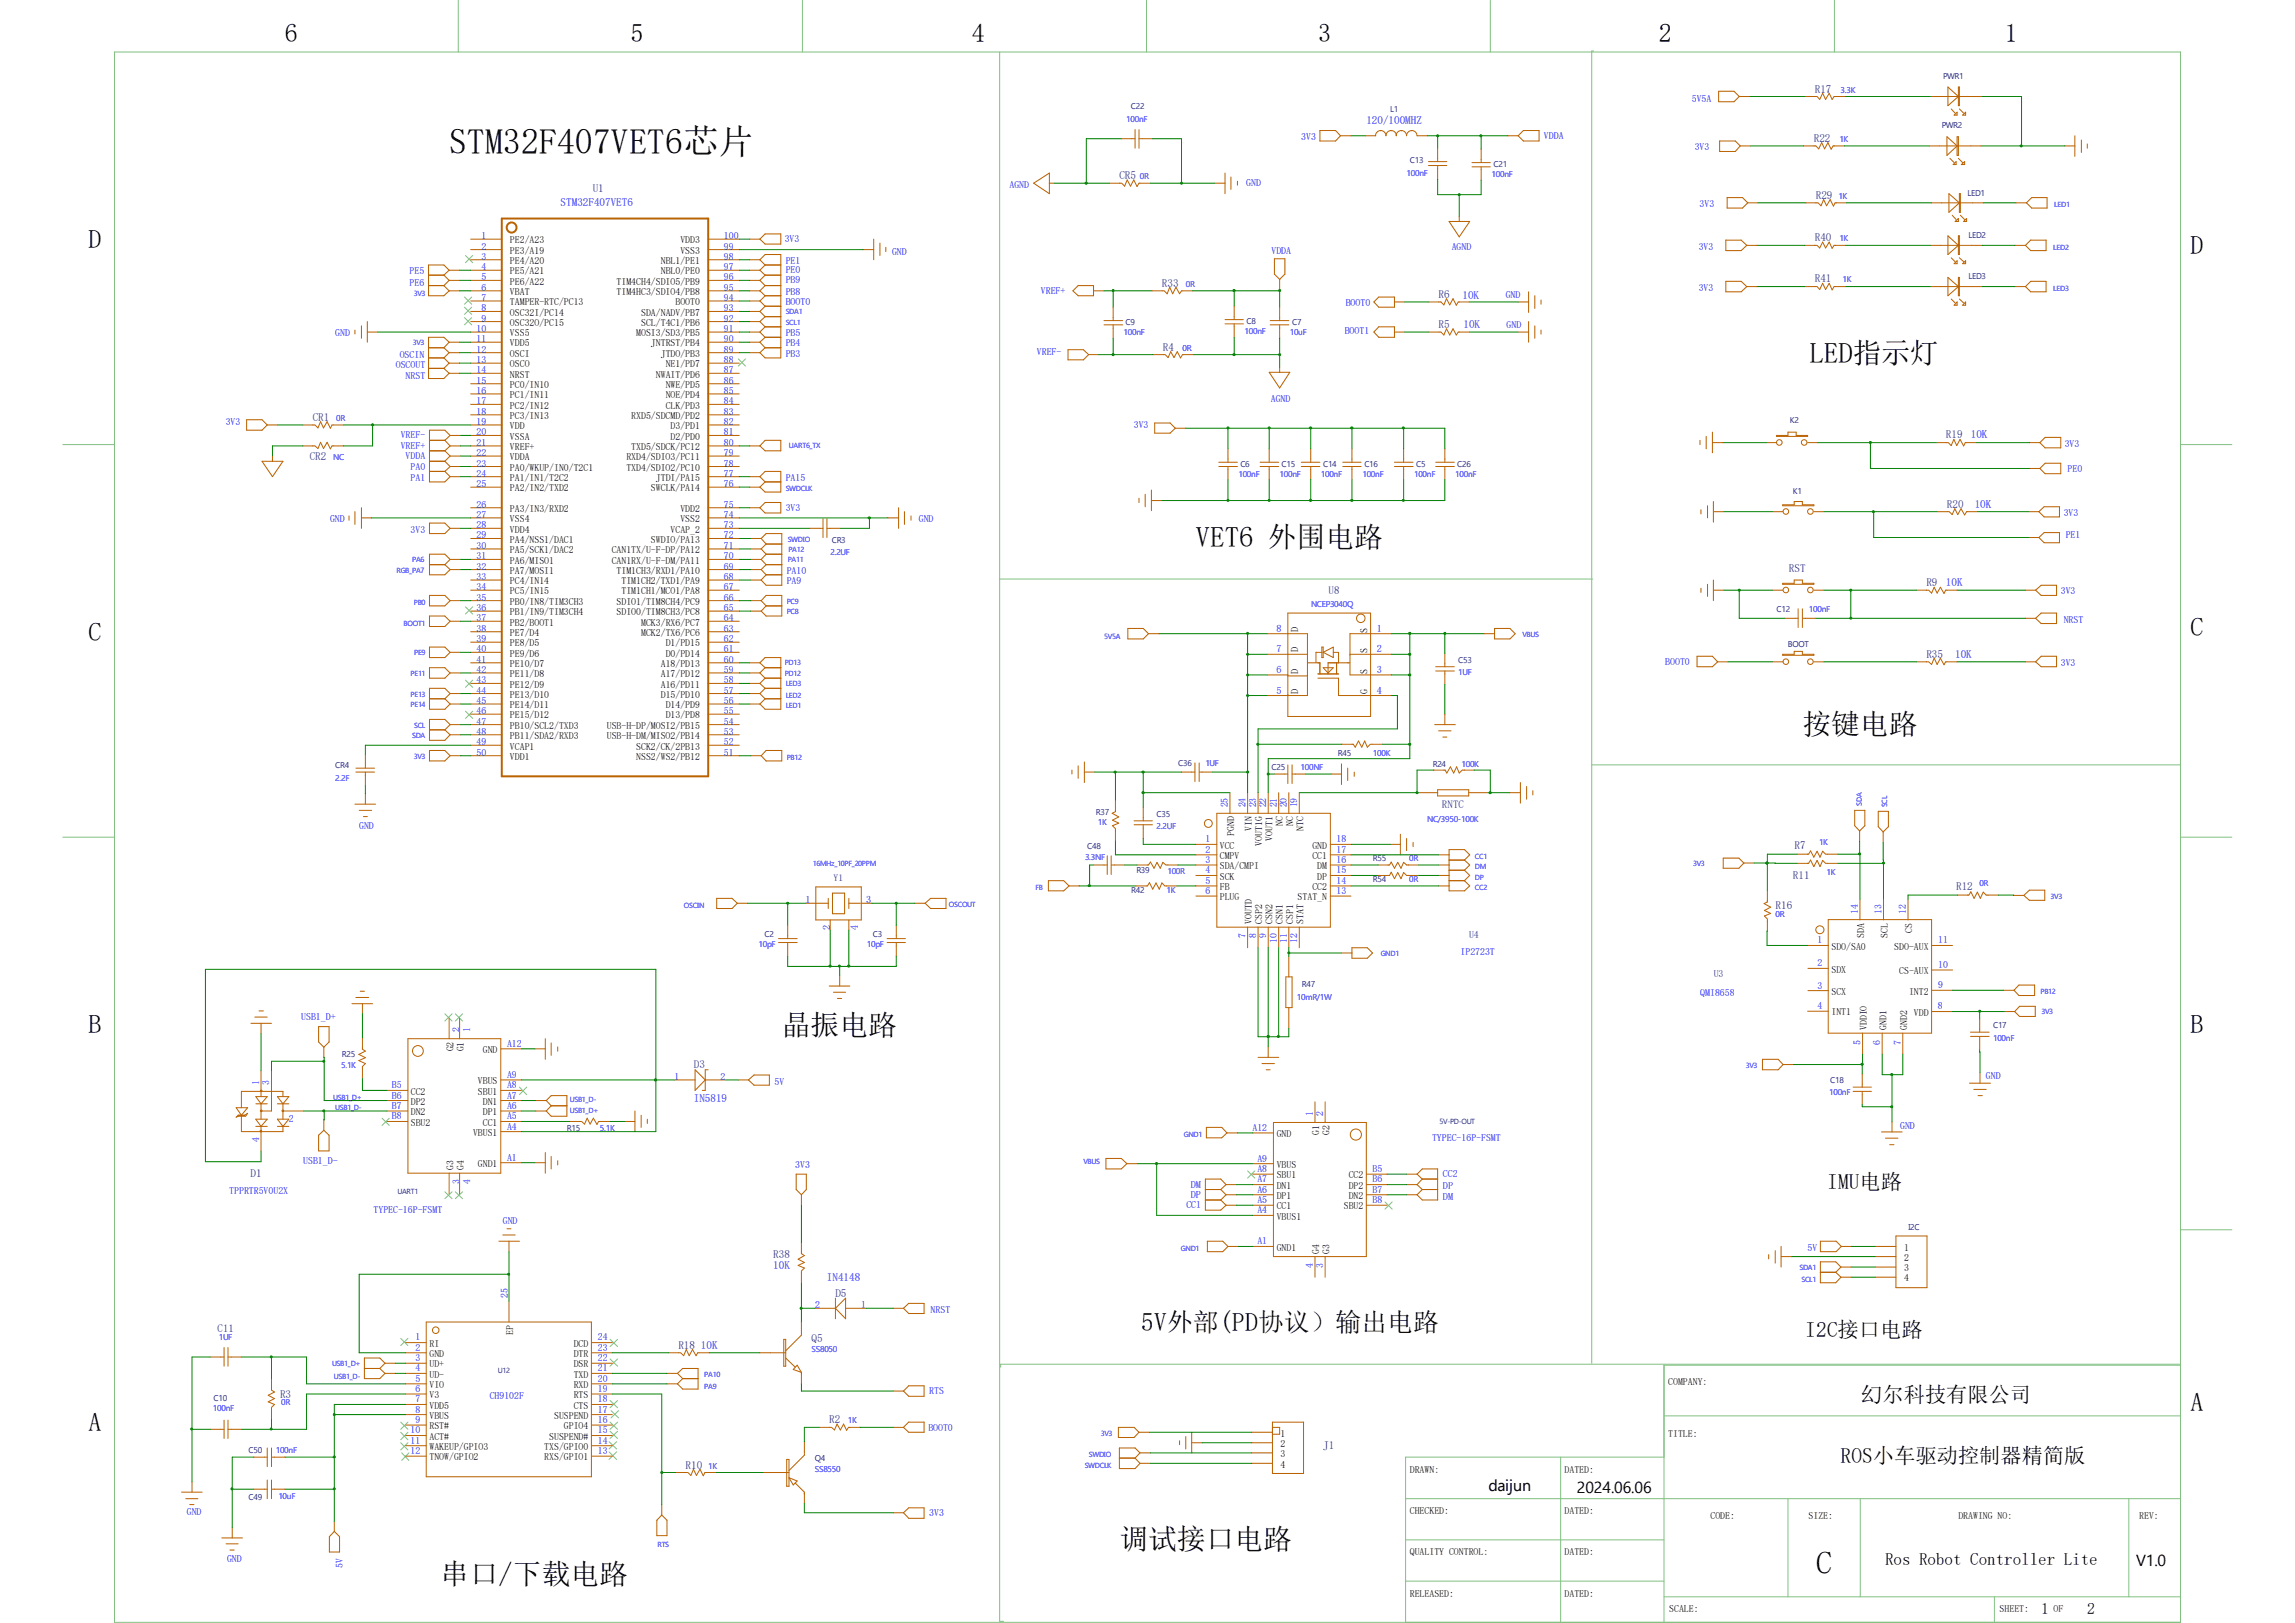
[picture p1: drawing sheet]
<svg xmlns="http://www.w3.org/2000/svg" width="297mm" height="210mm" viewBox="0 0 297 210" stroke-linecap="round" stroke-linejoin="round" font-family="sans-serif">
<defs><g id="words">
<text font-size="4.6" x="58.1" y="20">STM32F407VET6芯片</text>
<text font-size="4.1" x="235" y="203.7">C</text>
<g font-size="3.7">
<text x="234.2" y="47">LED指示灯</text>
<text x="154.8" y="70.8">VET6 外围电路</text>
<text x="233.3" y="95">按键电路</text>
<text x="101.2" y="133.9">晶振电路</text>
<text x="144.9" y="200.4">调试接口电路</text>
<text x="57.1" y="205">串口/下载电路</text>
</g>
<g font-size="3.3">
<text x="36.9" y="5.4">6</text>
<text x="81.6" y="5.4">5</text>
<text x="125.8" y="5.4">4</text>
<text x="170.6" y="5.4">3</text>
<text x="214.7" y="5.4">2</text>
<text x="259.5" y="5.4">1</text>
<text x="11.5" y="32.1">D</text>
<text x="283.5" y="32.8">D</text>
<text x="11.5" y="82.9">C</text>
<text x="283.5" y="82.3">C</text>
<text x="11.5" y="133.7">B</text>
<text x="283.5" y="133.7">B</text>
<text x="147.7" y="172.3">5V外部(PD协议）输出电路</text>
<text x="11.5" y="185.2">A</text>
<text x="283.5" y="182.5">A</text>
</g>
<g font-size="2.8">
<text x="236.5" y="153.8">IMU电路</text>
<text x="233.6" y="173">I2C接口电路</text>
<text x="240.9" y="181.5">幻尔科技有限公司</text>
<text x="238.2" y="189.4">ROS小车驱动控制器精简版</text>
</g>
<text font-size="2.2" x="244" y="202.5">Ros Robot Controller Lite</text>
<g font-size="2.1">
<text x="192.6" y="193">daijun</text>
<text x="204.1" y="193.2">2024.06.06</text>
<text x="276.4" y="202.6">V1.0</text>
</g>
<g font-size="2">
<text x="264.2" y="208.8">1</text>
<text x="270.1" y="208.8">2</text>
</g>
<g font-size="1.4" fill="#004080">
<text x="234.9" y="12">R17</text>
<text x="144.9" y="23.2">CR5</text>
<text x="234.7" y="18.4">R22</text>
<text x="76.7" y="24.8">U1</text>
<text x="235" y="25.7">R29</text>
<text x="234.9" y="31.2">R40</text>
<text x="150.4" y="37.1">R33</text>
<text x="186.2" y="38.6">R6</text>
<text x="234.9" y="36.5">R41</text>
<text x="150.5" y="45.4">R4</text>
<text x="186.2" y="42.5">R5</text>
<text x="40.1" y="59.5">CR2</text>
<text x="40.5" y="54.4">CR1</text>
<text x="251.8" y="56.7">R19</text>
<text x="252" y="65.7">R20</text>
<text x="171.9" y="76.9">U8</text>
<text x="231.5" y="74">RST</text>
<text x="249.3" y="75.9">R9</text>
<text x="249.3" y="85.1">R35</text>
<text x="186.6" y="104.6">RNTC</text>
<text x="232" y="113.7">R11</text>
<text x="232.2" y="109.9">R7</text>
<text x="229.8" y="117.6">R16</text>
<text x="253.2" y="115.2">R12</text>
<text x="89.8" y="138.3">D3</text>
<text x="32.4" y="152.4">D1</text>
<text x="100.1" y="162.8">R38</text>
<text x="108.1" y="167.8">D5</text>
<text x="28.2" y="172.4">C11</text>
<text x="105" y="173.6">Q5</text>
<text x="87.8" y="174.5">R18</text>
<text x="36.2" y="180.8">R3</text>
<text x="107.3" y="184.1">R2</text>
<text x="88.7" y="190">R10</text>
<text x="171.2" y="187.5">J1</text>
</g>
<g font-size="1.4" fill="#00f">
<text x="176.8" y="16.1">120/100MHZ</text>
<text x="72.6" y="26.7">STM32F407VET6</text>
<text x="189.3" y="38.7">10K</text>
<text x="189.4" y="42.5">10K</text>
<text x="255.1" y="56.7">10K</text>
<text x="255.6" y="65.7">10K</text>
<text x="251.8" y="75.9">10K</text>
<text x="253" y="85.1">10K</text>
<text x="89.8" y="142.6">IN5819</text>
<text x="100.1" y="164.3">10K</text>
<text x="107" y="165.8">IN4148</text>
<text x="90.7" y="174.5">10K</text>
</g>
<g font-size="1.3" fill="#00f">
<text x="199.8" y="17.9">VDDA</text>
<text x="218.9" y="13.2">5V5A</text>
<text x="168.4" y="18.1">3V3</text>
<text x="219.3" y="19.4">3V3</text>
<text x="130.6" y="24.4">AGND</text>
<text x="161.3" y="24.1">GND</text>
<text x="220" y="26.8">3V3</text>
<text x="53" y="35.5">PE5</text>
<text x="62.3" y="30.9">1</text>
<text x="62.3" y="32.3">2</text>
<text x="62.3" y="33.6">3</text>
<text x="62.3" y="35">4</text>
<text x="93.7" y="35">97</text>
<text x="93.7" y="33.6">98</text>
<text x="93.7" y="32.3">99</text>
<text x="93.7" y="30.9">100</text>
<text x="101.6" y="31.3">3V3</text>
<text x="101.7" y="34.1">PE1</text>
<text x="101.7" y="35.3">PE0</text>
<text x="115.4" y="32.9">GND</text>
<text x="164.5" y="32.8">VDDA</text>
<text x="187.9" y="32.3">AGND</text>
<text x="219.8" y="32.3">3V3</text>
<text x="53" y="37">PE6</text>
<text x="62.3" y="36.3">5</text>
<text x="62.3" y="37.6">6</text>
<text x="62.3" y="38.9">7</text>
<text x="62.3" y="40.3">8</text>
<text x="62.3" y="41.6">9</text>
<text x="93.7" y="41.6">92</text>
<text x="93.7" y="40.3">93</text>
<text x="93.7" y="38.9">94</text>
<text x="93.7" y="37.6">95</text>
<text x="93.7" y="36.3">96</text>
<text x="101.7" y="39.5">BOOT0</text>
<text x="101.7" y="38.1">PB8</text>
<text x="101.7" y="36.7">PB9</text>
<text x="134.7" y="38">VREF+</text>
<text x="174.2" y="39.6">BOOT0</text>
<text x="194.9" y="38.6">GND</text>
<text x="219.8" y="37.6">3V3</text>
<text x="43.4" y="43.5">GND</text>
<text x="51.2" y="47.7">OSCOUT</text>
<text x="51.7" y="46.3">OSCIN</text>
<text x="61.7" y="43">10</text>
<text x="61.7" y="44.3">11</text>
<text x="61.7" y="45.6">12</text>
<text x="61.7" y="47">13</text>
<text x="93.7" y="47">88</text>
<text x="93.7" y="45.6">89</text>
<text x="93.7" y="44.3">90</text>
<text x="93.7" y="43">91</text>
<text x="101.7" y="46.2">PB3</text>
<text x="101.7" y="44.8">PB4</text>
<text x="101.7" y="43.5">PB5</text>
<text x="134.2" y="45.9">VREF-</text>
<text x="174" y="43.2">BOOT1</text>
<text x="195" y="42.5">GND</text>
<text x="52.5" y="49">NRST</text>
<text x="61.7" y="48.3">14</text>
<text x="61.7" y="49.7">15</text>
<text x="61.7" y="51">16</text>
<text x="61.7" y="52.3">17</text>
<text x="61.7" y="53.7">18</text>
<text x="93.7" y="53.7">83</text>
<text x="93.7" y="52.3">84</text>
<text x="93.7" y="51">85</text>
<text x="93.7" y="49.7">86</text>
<text x="93.7" y="48.3">87</text>
<text x="164.5" y="52.1">AGND</text>
<text x="29.2" y="55">3V3</text>
<text x="51.9" y="58.1">VREF+</text>
<text x="51.9" y="56.7">VREF-</text>
<text x="52.5" y="59.4">VDDA</text>
<text x="61.7" y="55">19</text>
<text x="61.7" y="56.3">20</text>
<text x="61.7" y="57.7">21</text>
<text x="61.7" y="59">22</text>
<text x="93.7" y="59">79</text>
<text x="93.7" y="57.7">80</text>
<text x="93.7" y="56.3">81</text>
<text x="93.7" y="55">82</text>
<text x="146.7" y="55.4">3V3</text>
<text x="267.2" y="57.8">3V3</text>
<text x="53.1" y="60.9">PA0</text>
<text x="53.1" y="62.2">PA1</text>
<text x="61.7" y="60.4">23</text>
<text x="61.7" y="61.7">24</text>
<text x="61.7" y="63">25</text>
<text x="61.7" y="65.7">26</text>
<text x="93.7" y="65.7">75</text>
<text x="93.7" y="63">76</text>
<text x="93.7" y="61.7">77</text>
<text x="93.7" y="60.4">78</text>
<text x="101.7" y="62.2">PA15</text>
<text x="267.6" y="61.1">PE0</text>
<text x="42.7" y="67.6">GND</text>
<text x="53.1" y="68.9">3V3</text>
<text x="61.7" y="67">27</text>
<text x="61.7" y="68.4">28</text>
<text x="61.7" y="69.7">29</text>
<text x="61.7" y="71">30</text>
<text x="93.7" y="71">71</text>
<text x="93.7" y="69.7">72</text>
<text x="93.7" y="68.4">73</text>
<text x="93.7" y="67">74</text>
<text x="101.7" y="66.1">3V3</text>
<text x="118.9" y="67.6">GND</text>
<text x="267.1" y="66.8">3V3</text>
<text x="267.3" y="69.6">PE1</text>
<text x="61.7" y="72.4">31</text>
<text x="61.7" y="73.7">32</text>
<text x="61.7" y="75.1">33</text>
<text x="61.7" y="76.4">34</text>
<text x="61.7" y="77.7">35</text>
<text x="93.7" y="77.7">66</text>
<text x="93.7" y="76.4">67</text>
<text x="93.7" y="75.1">68</text>
<text x="93.7" y="73.7">69</text>
<text x="93.7" y="72.4">70</text>
<text x="101.8" y="75.6">PA9</text>
<text x="101.8" y="74.3">PA10</text>
<text x="266.7" y="76.9">3V3</text>
<text x="61.7" y="79.1">36</text>
<text x="61.7" y="80.4">37</text>
<text x="61.7" y="81.7">38</text>
<text x="61.7" y="83.1">39</text>
<text x="93.7" y="83.1">62</text>
<text x="93.7" y="81.7">63</text>
<text x="93.7" y="80.4">64</text>
<text x="93.7" y="79.1">65</text>
<text x="165.2" y="81.7">8</text>
<text x="178.2" y="81.7">1</text>
<text x="267.1" y="80.6">NRST</text>
<text x="61.7" y="84.4">40</text>
<text x="61.7" y="85.8">41</text>
<text x="61.7" y="87.1">42</text>
<text x="61.7" y="88.4">43</text>
<text x="61.7" y="89.7">44</text>
<text x="93.7" y="89.7">57</text>
<text x="93.7" y="88.4">58</text>
<text x="93.7" y="87.1">59</text>
<text x="93.7" y="85.8">60</text>
<text x="93.7" y="84.4">61</text>
<text x="165.2" y="89.7">5</text>
<text x="165.2" y="87.1">6</text>
<text x="165.2" y="84.4">7</text>
<text x="178.2" y="84.4">2</text>
<text x="178.2" y="87.1">3</text>
<text x="178.2" y="89.7">4</text>
<text x="215.5" y="86.1">BOOT0</text>
<text x="266.7" y="86.1">3V3</text>
<text x="61.7" y="91.1">45</text>
<text x="61.7" y="92.4">46</text>
<text x="61.7" y="93.8">47</text>
<text x="61.7" y="95.1">48</text>
<text x="93.7" y="95.1">53</text>
<text x="93.7" y="93.8">54</text>
<text x="93.7" y="92.4">55</text>
<text x="93.7" y="91.1">56</text>
<text x="61.7" y="96.4">49</text>
<text x="61.7" y="97.8">50</text>
<text x="93.7" y="97.8">51</text>
<text x="93.7" y="96.4">52</text>
<text x="46.5" y="107.3">GND</text>
<text x="158.9" y="104.5" transform="rotate(-90 158.9 104.5)">25</text>
<text x="161.2" y="104.5" transform="rotate(-90 161.2 104.5)">24</text>
<text x="162.6" y="104.5" transform="rotate(-90 162.6 104.5)">23</text>
<text x="163.9" y="104.5" transform="rotate(-90 163.9 104.5)">22</text>
<text x="165.2" y="104.5" transform="rotate(-90 165.2 104.5)">21</text>
<text x="166.5" y="104.5" transform="rotate(-90 166.5 104.5)">20</text>
<text x="167.9" y="104.5" transform="rotate(-90 167.9 104.5)">19</text>
<text x="156" y="109">1</text>
<text x="156" y="110.3">2</text>
<text x="156" y="111.7">3</text>
<text x="156" y="113">4</text>
<text x="173" y="113">15</text>
<text x="173" y="111.7">16</text>
<text x="173" y="110.3">17</text>
<text x="173" y="109">18</text>
<text x="104.2" y="116.9">1</text>
<text x="112.1" y="116.9">3</text>
<text x="156" y="114.3">5</text>
<text x="156" y="115.7">6</text>
<text x="173" y="115.7">13</text>
<text x="173" y="114.3">14</text>
<text x="240.5" y="118.2" transform="rotate(-90 240.5 118.2)">14</text>
<text x="243.5" y="118.2" transform="rotate(-90 243.5 118.2)">13</text>
<text x="246.6" y="118.2" transform="rotate(-90 246.6 118.2)">12</text>
<text x="107.4" y="120.4" transform="rotate(-90 107.4 120.4)">2</text>
<text x="111" y="120.4" transform="rotate(-90 111 120.4)">4</text>
<text x="161.2" y="121.4" transform="rotate(-90 161.2 121.4)">7</text>
<text x="162.6" y="121.4" transform="rotate(-90 162.6 121.4)">8</text>
<text x="163.9" y="121.4" transform="rotate(-90 163.9 121.4)">9</text>
<text x="165.2" y="122" transform="rotate(-90 165.2 122)">10</text>
<text x="166.5" y="122" transform="rotate(-90 166.5 122)">11</text>
<text x="167.9" y="122" transform="rotate(-90 167.9 122)">12</text>
<text x="189" y="123.6">IP2723T</text>
<text x="235.2" y="122">1</text>
<text x="235.2" y="125.1">2</text>
<text x="250.8" y="125.3">10</text>
<text x="250.8" y="122">11</text>
<text x="39" y="132">USB1_D+</text>
<text x="220" y="128.8">QMI8658</text>
<text x="235.2" y="127.9">3</text>
<text x="235.2" y="130.6">4</text>
<text x="250.8" y="130.6">8</text>
<text x="250.8" y="127.9">9</text>
<text x="59.5" y="133.6" transform="rotate(-90 59.5 133.6)">2</text>
<text x="60.8" y="133.6" transform="rotate(-90 60.8 133.6)">1</text>
<text x="65.6" y="135.5">A12</text>
<text x="240.8" y="135.2" transform="rotate(-90 240.8 135.2)">5</text>
<text x="243.3" y="135.2" transform="rotate(-90 243.3 135.2)">6</text>
<text x="246" y="135.2" transform="rotate(-90 246 135.2)">7</text>
<text x="33.5" y="140.4" transform="rotate(-90 33.5 140.4)">1</text>
<text x="34.8" y="140.4" transform="rotate(-90 34.8 140.4)">3</text>
<text x="50.7" y="140.8">B5</text>
<text x="50.7" y="142.2">B6</text>
<text x="50.7" y="143.5">B7</text>
<text x="65.6" y="139.5">A9</text>
<text x="65.6" y="140.8">A8</text>
<text x="65.6" y="142.2">A7</text>
<text x="65.6" y="143.5">A6</text>
<text x="87.3" y="139.7">1</text>
<text x="93.3" y="139.7">2</text>
<text x="100.2" y="140.4">5V</text>
<text x="257" y="139.7">GND</text>
<text x="33.5" y="147.7" transform="rotate(-90 33.5 147.7)">4</text>
<text x="37.4" y="145.2">2</text>
<text x="50.7" y="144.8">B8</text>
<text x="65.6" y="144.8">A5</text>
<text x="65.6" y="146.2">A4</text>
<text x="162.1" y="146.3">A12</text>
<text x="169.9" y="144.4" transform="rotate(-90 169.9 144.4)">1</text>
<text x="171.2" y="144.4" transform="rotate(-90 171.2 144.4)">2</text>
<text x="185.3" y="147.7">TYPEC-16P-FSMT</text>
<text x="245.9" y="146.1">GND</text>
<text x="29.7" y="154.5">TPPRTR5V0U2X</text>
<text x="39.2" y="150.6">USB1_D-</text>
<text x="59.5" y="153.2" transform="rotate(-90 59.5 153.2)">3</text>
<text x="60.8" y="153.2" transform="rotate(-90 60.8 153.2)">4</text>
<text x="65.6" y="150.2">A1</text>
<text x="102.9" y="151.1">3V3</text>
<text x="154.1" y="155">DP</text>
<text x="154.1" y="153.7">DM</text>
<text x="162.7" y="150.3">A9</text>
<text x="162.7" y="151.7">A8</text>
<text x="162.7" y="153">A7</text>
<text x="162.7" y="154.3">A6</text>
<text x="162.7" y="155.7">A5</text>
<text x="177.6" y="151.7">B5</text>
<text x="177.6" y="153">B6</text>
<text x="177.6" y="154.3">B7</text>
<text x="177.6" y="155.7">B8</text>
<text x="186.7" y="152.3">CC2</text>
<text x="186.7" y="153.8">DP</text>
<text x="186.7" y="155.3">DM</text>
<text x="48.3" y="156.9">TYPEC-16P-FSMT</text>
<text x="65.1" y="158.4">GND</text>
<text x="153.5" y="156.3">CC1</text>
<text x="162.7" y="157">A4</text>
<text x="162.7" y="161">A1</text>
<text x="233.9" y="161.8">5V</text>
<text x="65.7" y="168" transform="rotate(-90 65.7 168)">25</text>
<text x="169.9" y="164.1" transform="rotate(-90 169.9 164.1)">4</text>
<text x="171.2" y="164.1" transform="rotate(-90 171.2 164.1)">3</text>
<text x="53.8" y="173.4">1</text>
<text x="77.4" y="173.4">24</text>
<text x="105.5" y="169.3">2</text>
<text x="111.5" y="169.3">1</text>
<text x="120.4" y="169.8">NRST</text>
<text x="53.8" y="174.8">2</text>
<text x="53.8" y="176.1">3</text>
<text x="53.8" y="177.5">4</text>
<text x="53.8" y="178.8">5</text>
<text x="77.4" y="178.8">20</text>
<text x="77.4" y="177.5">21</text>
<text x="77.4" y="176.1">22</text>
<text x="77.4" y="174.8">23</text>
<text x="53.1" y="185.5">10</text>
<text x="53.8" y="180.1">6</text>
<text x="53.8" y="181.5">7</text>
<text x="53.8" y="182.8">8</text>
<text x="53.8" y="184.1">9</text>
<text x="63.4" y="181">CH9102F</text>
<text x="77.4" y="185.5">15</text>
<text x="77.4" y="184.1">16</text>
<text x="77.4" y="182.8">17</text>
<text x="77.4" y="181.5">18</text>
<text x="77.4" y="180.1">19</text>
<text x="120.1" y="185.2">BOOT0</text>
<text x="120.3" y="180.4">RTS</text>
<text x="53.1" y="186.8">11</text>
<text x="53.1" y="188.1">12</text>
<text x="77.4" y="188.1">13</text>
<text x="77.4" y="186.8">14</text>
<text x="24.2" y="196">GND</text>
<text x="120.3" y="196.2">3V3</text>
<text x="29.4" y="202.2">GND</text>
<text x="44.4" y="202.9" transform="rotate(-90 44.4 202.9)">5V</text>
</g>
<g font-size="1.3">
<text x="66" y="31.5">PE2/A23</text>
<text x="66" y="32.9">PE3/A19</text>
<text x="66" y="34.2">PE4/A20</text>
<text x="66" y="35.5">PE5/A21</text>
<text x="85.5" y="35.5">NBL0/PE0</text>
<text x="85.5" y="34.2">NBL1/PE1</text>
<text x="88.1" y="32.9">VSS3</text>
<text x="88.1" y="31.5">VDD3</text>
<text x="66" y="36.8">PE6/A22</text>
<text x="66" y="38.2">VBAT</text>
<text x="66" y="39.5">TAMPER-RTC/PC13</text>
<text x="66" y="40.9">OSC32I/PC14</text>
<text x="79.8" y="38.2">TIM4HC3/SDIO4/PB8</text>
<text x="79.8" y="36.8">TIM4CH4/SDIO5/PB9</text>
<text x="83" y="40.9">SDA/NADV/PB7</text>
<text x="87.4" y="39.5">BOOT0</text>
<text x="66" y="42.2">OSC32O/PC15</text>
<text x="66" y="43.5">VSS5</text>
<text x="66" y="44.8">VDD5</text>
<text x="66" y="46.2">OSCI</text>
<text x="66" y="47.5">OSCO</text>
<text x="82.3" y="43.5">MOSI3/SD3/PB5</text>
<text x="83" y="42.2">SCL/T4C1/PB6</text>
<text x="84.2" y="44.8">JNTRST/PB4</text>
<text x="85.5" y="46.2">JTDO/PB3</text>
<text x="86.1" y="47.5">NE1/PD7</text>
<text x="66" y="48.9">NRST</text>
<text x="66" y="50.2">PC0/IN10</text>
<text x="66" y="51.5">PC1/IN11</text>
<text x="66" y="52.9">PC2/IN12</text>
<text x="84.9" y="48.9">NWAIT/PD6</text>
<text x="86.1" y="52.9">CLK/PD3</text>
<text x="86.1" y="51.5">NOE/PD4</text>
<text x="86.1" y="50.2">NWE/PD5</text>
<text x="66" y="54.2">PC3/IN13</text>
<text x="66" y="55.5">VDD</text>
<text x="66" y="56.9">VSSA</text>
<text x="66" y="58.3">VREF+</text>
<text x="66" y="59.6">VDDA</text>
<text x="81.1" y="59.6">RXD4/SDIO3/PC11</text>
<text x="81.7" y="58.3">TXD5/SDCK/PC12</text>
<text x="81.7" y="54.2">RXD5/SDCMD/PD2</text>
<text x="86.8" y="56.9">D2/PD0</text>
<text x="86.8" y="55.5">D3/PD1</text>
<text x="66" y="60.9">PA0/WKUP/IN0/T2C1</text>
<text x="66" y="62.2">PA1/IN1/T2C2</text>
<text x="66" y="63.6">PA2/IN2/TXD2</text>
<text x="81.1" y="60.9">TXD4/SDIO2/PC10</text>
<text x="84.2" y="63.6">SWCLK/PA14</text>
<text x="84.9" y="62.2">JTDI/PA15</text>
<text x="66" y="66.3">PA3/IN3/RXD2</text>
<text x="66" y="67.6">VSS4</text>
<text x="66" y="68.9">VDD4</text>
<text x="66" y="70.2">PA4/NSS1/DAC1</text>
<text x="66" y="71.6">PA5/SCK1/DAC2</text>
<text x="79.2" y="71.6">CAN1TX/U-F-DP/PA12</text>
<text x="84.2" y="70.2">SWDIO/PA13</text>
<text x="86.8" y="68.9">VCAP_2</text>
<text x="88.1" y="67.6">VSS2</text>
<text x="88.1" y="66.3">VDD2</text>
<text x="66" y="72.9">PA6/MISO1</text>
<text x="66" y="74.3">PA7/MOSI1</text>
<text x="66" y="75.6">PC4/IN14</text>
<text x="66" y="76.9">PC5/IN15</text>
<text x="79.2" y="72.9">CAN1RX/U-F-DM/PA11</text>
<text x="79.8" y="74.3">TIM1CH3/RXD1/PA10</text>
<text x="80.4" y="76.9">TIM1CH1/MCO1/PA8</text>
<text x="80.4" y="75.6">TIM1CH2/TXD1/PA9</text>
<text x="66" y="78.3">PB0/IN8/TIM3CH3</text>
<text x="66" y="79.6">PB1/IN9/TIM3CH4</text>
<text x="66" y="80.9">PB2/BOOT1</text>
<text x="66" y="82.3">PE7/D4</text>
<text x="66" y="83.7">PE8/D5</text>
<text x="79.8" y="79.6">SDIO0/TIM8CH3/PC8</text>
<text x="79.8" y="78.3">SDIO1/TIM8CH4/PC9</text>
<text x="83" y="82.3">MCK2/TX6/PC6</text>
<text x="83" y="80.9">MCK3/RX6/PC7</text>
<text x="86.1" y="83.7">D1/PD15</text>
<text x="168" y="81.7" transform="rotate(-90 168 81.7)">D</text>
<text x="177" y="81.9" transform="rotate(-90 177 81.9)">S</text>
<text x="66" y="85">PE9/D6</text>
<text x="66" y="86.3">PE10/D7</text>
<text x="66" y="87.6">PE11/D8</text>
<text x="66" y="89">PE12/D9</text>
<text x="85.5" y="89">A16/PD11</text>
<text x="85.5" y="87.6">A17/PD12</text>
<text x="85.5" y="86.3">A18/PD13</text>
<text x="86.1" y="85">D0/PD14</text>
<text x="168" y="89.7" transform="rotate(-90 168 89.7)">D</text>
<text x="168" y="87.2" transform="rotate(-90 168 87.2)">D</text>
<text x="168" y="84.4" transform="rotate(-90 168 84.4)">D</text>
<text x="177" y="89.7" transform="rotate(-90 177 89.7)">G</text>
<text x="177" y="87.2" transform="rotate(-90 177 87.2)">S</text>
<text x="177" y="84.5" transform="rotate(-90 177 84.5)">S</text>
<text x="66" y="90.3">PE13/D10</text>
<text x="66" y="91.7">PE14/D11</text>
<text x="66" y="93">PE15/D12</text>
<text x="66" y="94.3">PB10/SCL2/TXD3</text>
<text x="66" y="95.6">PB11/SDA2/RXD3</text>
<text x="78.5" y="95.6">USB-H-DM/MISO2/PB14</text>
<text x="78.5" y="94.3">USB-H-DP/MOSI2/PB15</text>
<text x="85.5" y="90.3">D15/PD10</text>
<text x="86.1" y="93">D13/PD8</text>
<text x="86.1" y="91.7">D14/PD9</text>
<text x="66" y="97">VCAP1</text>
<text x="66" y="98.3">VDD1</text>
<text x="82.3" y="97">SCK2/CK/2PB13</text>
<text x="82.3" y="98.3">NSS2/WS2/PB12</text>
<text x="162" y="107.6" transform="rotate(-90 162 107.6)">VIN</text>
<text x="166" y="106.9" transform="rotate(-90 166 106.9)">NC</text>
<text x="167.3" y="106.9" transform="rotate(-90 167.3 106.9)">NC</text>
<text x="168.7" y="107.6" transform="rotate(-90 168.7 107.6)">NTC</text>
<text x="157.9" y="109.8">VCC</text>
<text x="157.9" y="111.2">CMPV</text>
<text x="157.9" y="112.5">SDA/CMPI</text>
<text x="157.9" y="113.8">SCK</text>
<text x="159.7" y="108.2" transform="rotate(-90 159.7 108.2)">PGND</text>
<text x="163.4" y="109.5" transform="rotate(-90 163.4 109.5)">VOUT1G</text>
<text x="164.7" y="108.8" transform="rotate(-90 164.7 108.8)">VOUT1</text>
<text x="169.8" y="111.2">CC1</text>
<text x="169.8" y="109.8">GND</text>
<text x="170.5" y="113.8">DP</text>
<text x="170.5" y="112.5">DM</text>
<text x="157.9" y="115.2">FB</text>
<text x="157.9" y="116.5">PLUG</text>
<text x="162" y="119.5" transform="rotate(-90 162 119.5)">VOUTD</text>
<text x="163.4" y="119.5" transform="rotate(-90 163.4 119.5)">CSP2</text>
<text x="164.7" y="119.5" transform="rotate(-90 164.7 119.5)">CSN2</text>
<text x="166" y="119.5" transform="rotate(-90 166 119.5)">CSN1</text>
<text x="167.3" y="119.5" transform="rotate(-90 167.3 119.5)">CSP1</text>
<text x="167.9" y="116.5">STAT_N</text>
<text x="168.7" y="119.5" transform="rotate(-90 168.7 119.5)">STAT</text>
<text x="169.8" y="115.2">CC2</text>
<text x="237" y="122.9">SDO/SA0</text>
<text x="237" y="125.9">SDX</text>
<text x="241.3" y="121.3" transform="rotate(-90 241.3 121.3)">SDA</text>
<text x="244.3" y="121.3" transform="rotate(-90 244.3 121.3)">SCL</text>
<text x="245.2" y="122.9">SDO-AUX</text>
<text x="247.5" y="120.7" transform="rotate(-90 247.5 120.7)">CS</text>
<text x="237" y="128.7">SCX</text>
<text x="237" y="131.4">INT1</text>
<text x="245.8" y="126.1">CS-AUX</text>
<text x="247.1" y="128.7">INT2</text>
<text x="247.7" y="131.4">VDD</text>
<text x="58.7" y="136.1" transform="rotate(-90 58.7 136.1)">G2</text>
<text x="60" y="136.1" transform="rotate(-90 60 136.1)">G1</text>
<text x="62.5" y="136.3">GND</text>
<text x="241.6" y="133.3" transform="rotate(-90 241.6 133.3)">VDDIO</text>
<text x="244.1" y="133.3" transform="rotate(-90 244.1 133.3)">GND1</text>
<text x="246.8" y="133.3" transform="rotate(-90 246.8 133.3)">GND2</text>
<text x="53.2" y="141.6">CC2</text>
<text x="53.2" y="143">DP2</text>
<text x="61.8" y="140.3">VBUS</text>
<text x="61.8" y="141.6">SBU1</text>
<text x="62.5" y="143">DN1</text>
<text x="53.2" y="144.3">DN2</text>
<text x="53.2" y="145.7">SBU2</text>
<text x="61.2" y="147">VBUS1</text>
<text x="62.5" y="144.3">DP1</text>
<text x="62.5" y="145.7">CC1</text>
<text x="165.2" y="147.2">GND</text>
<text x="170.7" y="146.9" transform="rotate(-90 170.7 146.9)">G1</text>
<text x="172" y="146.9" transform="rotate(-90 172 146.9)">G2</text>
<text x="58.7" y="151.4" transform="rotate(-90 58.7 151.4)">G3</text>
<text x="60" y="151.4" transform="rotate(-90 60 151.4)">G4</text>
<text x="61.8" y="151">GND1</text>
<text x="165.2" y="151.1">VBUS</text>
<text x="165.2" y="152.5">SBU1</text>
<text x="165.2" y="153.8">DN1</text>
<text x="165.2" y="155.2">DP1</text>
<text x="174.5" y="152.5">CC2</text>
<text x="174.5" y="153.8">DP2</text>
<text x="174.5" y="155.2">DN2</text>
<text x="165.2" y="156.5">CC1</text>
<text x="165.2" y="157.8">VBUS1</text>
<text x="165.2" y="161.8">GND1</text>
<text x="173.9" y="156.5">SBU2</text>
<text x="246.4" y="161.8">1</text>
<text x="170.7" y="162.2" transform="rotate(-90 170.7 162.2)">G4</text>
<text x="172" y="162.2" transform="rotate(-90 172 162.2)">G3</text>
<text x="246.4" y="163.2">2</text>
<text x="246.4" y="164.5">3</text>
<text x="246.4" y="165.8">4</text>
<text x="66.4" y="172.7" transform="rotate(-90 66.4 172.7)">EP</text>
<text x="55.6" y="174.3">RI</text>
<text x="55.6" y="175.6">GND</text>
<text x="55.6" y="177">UD+</text>
<text x="55.6" y="178.3">UD-</text>
<text x="55.6" y="179.6">VIO</text>
<text x="74.3" y="179.6">RXD</text>
<text x="74.3" y="178.3">TXD</text>
<text x="74.3" y="177">DSR</text>
<text x="74.3" y="175.6">DTR</text>
<text x="74.3" y="174.3">DCD</text>
<text x="215.9" y="179.2">COMPANY:</text>
<text x="55.6" y="180.9">V3</text>
<text x="55.6" y="182.3">VDD5</text>
<text x="55.6" y="183.6">VBUS</text>
<text x="55.6" y="185">RST#</text>
<text x="71.7" y="183.6">SUSPEND</text>
<text x="73" y="185">GPIO4</text>
<text x="74.3" y="182.3">CTS</text>
<text x="74.3" y="180.9">RTS</text>
<text x="165.7" y="185.9">1</text>
<text x="215.9" y="185.9">TITLE:</text>
<text x="55.6" y="186.3">ACT#</text>
<text x="55.6" y="187.6">WAKEUP/GPIO3</text>
<text x="55.6" y="189">TNOW/GPIO2</text>
<text x="70.4" y="189">RXS/GPIO1</text>
<text x="70.4" y="187.6">TXS/GPIO0</text>
<text x="71.1" y="186.3">SUSPEND#</text>
<text x="165.7" y="187.2">2</text>
<text x="165.7" y="188.6">3</text>
<text x="165.7" y="189.9">4</text>
<text x="182.5" y="190.5">DRAWN:</text>
<text x="202.5" y="190.5">DATED:</text>
<text x="182.5" y="195.9">CHECKED:</text>
<text x="202.5" y="195.9">DATED:</text>
<text x="221.4" y="196.6">CODE:</text>
<text x="234.1" y="196.6">SIZE:</text>
<text x="253.4" y="196.6">DRAWING NO:</text>
<text x="276.9" y="196.6">REV:</text>
<text x="182.5" y="201.3">QUALITY CONTROL:</text>
<text x="202.5" y="201.3">DATED:</text>
<text x="182.5" y="206.6">RELEASED:</text>
<text x="202.5" y="206.6">DATED:</text>
<text x="216" y="208.6">SCALE:</text>
<text x="258.8" y="208.6">SHEET:</text>
<text x="265.8" y="208.6">OF</text>
</g>
<g font-size="1.3" fill="#004080">
<text x="190.1" y="121.3">U4</text>
<text x="221.8" y="126.4">U3</text>
</g>
<text font-size="1.2" fill="#004080" x="107.9" y="114">Y1</text>
<g font-size="1.1" fill="#00f">
<text x="238.2" y="12">3.3K</text>
<text x="145.8" y="15.7">100nF</text>
<text x="147.5" y="23.2">0R</text>
<text x="182" y="22.8">100nF</text>
<text x="193" y="22.9">100nF</text>
<text x="238" y="18.4">1K</text>
<text x="237.9" y="25.7">1K</text>
<text x="238" y="31.2">1K</text>
<text x="153.5" y="37.1">0R</text>
<text x="238.5" y="36.5">1K</text>
<text x="145.4" y="43.3">100nF</text>
<text x="153" y="45.4">0R</text>
<text x="161.1" y="43.2">100nF</text>
<text x="166.9" y="43.3">10uF</text>
<text x="43.1" y="59.5">NC</text>
<text x="43.5" y="54.4">0R</text>
<text x="160.3" y="61.7">100nF</text>
<text x="165.6" y="61.7">100nF</text>
<text x="170.9" y="61.7">100nF</text>
<text x="176.3" y="61.7">100nF</text>
<text x="183" y="61.7">100nF</text>
<text x="188.3" y="61.7">100nF</text>
<text x="107.5" y="71.8">2.2UF</text>
<text x="169.7" y="78.5">NCEP3040Q</text>
<text x="234.1" y="79.2">100nF</text>
<text x="188.7" y="87.3">1UF</text>
<text x="43.4" y="101">2.2F</text>
<text x="156" y="99.1">1UF</text>
<text x="168.3" y="99.7">100NF</text>
<text x="177.7" y="97.8">100K</text>
<text x="189.1" y="99.2">100K</text>
<text x="142.1" y="106.8">1K</text>
<text x="149.7" y="107.3">2.2UF</text>
<text x="184.7" y="106.3">NC/3950-100K</text>
<text x="140.4" y="111.3">3.3NF</text>
<text x="151.1" y="113.1">100R</text>
<text x="182.4" y="111.5">0R</text>
<text x="235.4" y="109.3">1K</text>
<text x="236.4" y="113.2">1K</text>
<text x="151" y="115.6">1K</text>
<text x="182.4" y="114.1">0R</text>
<text x="229.8" y="118.7">0R</text>
<text x="256.2" y="114.7">0R</text>
<text x="98.2" y="122.6">10pF</text>
<text x="112.2" y="122.6">10pF</text>
<text x="167.9" y="129.4">10mR/1W</text>
<text x="257.9" y="134.7">100nF</text>
<text x="44.2" y="138.2">5.1K</text>
<text x="236.7" y="141.6">100nF</text>
<text x="77.6" y="146.3">5.1K</text>
<text x="28.3" y="173.4">1UF</text>
<text x="105" y="174.9">SS8050</text>
<text x="27.6" y="182.6">100nF</text>
<text x="36.4" y="181.8">0R</text>
<text x="109.7" y="184.1">1K</text>
<text x="35.7" y="188">100nF</text>
<text x="91.7" y="190">1K</text>
<text x="105.5" y="190.4">SS8550</text>
<text x="36" y="193.9">10uF</text>
</g>
<g font-size="1.1" fill="#004080">
<text x="251.5" y="10.2">PWR1</text>
<text x="146.3" y="14.1">C22</text>
<text x="179.9" y="14.5">L1</text>
<text x="251.3" y="16.6">PWR2</text>
<text x="182.5" y="21">C13</text>
<text x="193.3" y="21.6">C21</text>
<text x="254.6" y="25.4">LED1</text>
<text x="254.8" y="30.7">LED2</text>
<text x="161.3" y="41.9">C8</text>
<text x="254.8" y="36.1">LED3</text>
<text x="145.7" y="42">C9</text>
<text x="167.2" y="42">C7</text>
<text x="231.6" y="54.7">K2</text>
<text x="160.5" y="60.4">C6</text>
<text x="165.9" y="60.4">C15</text>
<text x="171.2" y="60.4">C14</text>
<text x="176.6" y="60.4">C16</text>
<text x="183.3" y="60.4">C5</text>
<text x="188.6" y="60.4">C26</text>
<text x="232" y="64">K1</text>
<text x="107.7" y="70.3">CR3</text>
<text x="229.9" y="79.2">C12</text>
<text x="231.4" y="83.7">BOOT</text>
<text x="188.7" y="85.8">C53</text>
<text x="43.4" y="99.4">CR4</text>
<text x="152.5" y="99.1">C36</text>
<text x="164.5" y="99.7">C25</text>
<text x="173.1" y="97.8">R45</text>
<text x="185.4" y="99.2">R24</text>
<text x="141.8" y="105.5">R37</text>
<text x="149.7" y="105.7">C35</text>
<text x="140.7" y="109.9">C48</text>
<text x="147.1" y="112.9">R39</text>
<text x="177.7" y="111.5">R55</text>
<text x="146.4" y="115.6">R42</text>
<text x="177.7" y="114.1">R54</text>
<text x="98.9" y="121.2">C2</text>
<text x="112.9" y="121.2">C3</text>
<text x="168.5" y="127.8">R47</text>
<text x="44.2" y="136.7">R25</text>
<text x="257.9" y="133.1">C17</text>
<text x="236.9" y="140.2">C18</text>
<text x="73.4" y="146.3">R15</text>
<text x="247" y="159.1">I2C</text>
<text x="27.6" y="181.2">C10</text>
<text x="32.2" y="188">C50</text>
<text x="105.5" y="189.1">Q4</text>
<text x="32.2" y="194.1">C49</text>
</g>
<g font-size="1" fill="#00f">
<text x="265.9" y="26.8">LED1</text>
<text x="265.7" y="32.3">LED2</text>
<text x="53.6" y="38.3">3V3</text>
<text x="101.7" y="40.7">SDA1</text>
<text x="265.7" y="37.6">LED3</text>
<text x="53.4" y="44.7">3V3</text>
<text x="101.7" y="42">SCL1</text>
<text x="102.1" y="58">UART6_TX</text>
<text x="101.7" y="63.5">SWDCLK</text>
<text x="101.9" y="70.1">SWDIO</text>
<text x="102" y="71.5">PA12</text>
<text x="51.3" y="74.1">RGB_PA7</text>
<text x="53.3" y="72.8">PA6</text>
<text x="101.9" y="72.8">PA11</text>
<text x="52.2" y="80.9">BOOT1</text>
<text x="53.6" y="78.3">PB0</text>
<text x="101.8" y="79.5">PC8</text>
<text x="101.8" y="78.1">PC9</text>
<text x="142.9" y="82.7">5V5A</text>
<text x="197" y="82.4">VBUS</text>
<text x="53.1" y="87.5">PE11</text>
<text x="53.6" y="84.8">PE9</text>
<text x="101.6" y="87.5">PD12</text>
<text x="101.6" y="86">PD13</text>
<text x="101.7" y="88.8">LED3</text>
<text x="53.1" y="90.2">PE13</text>
<text x="53.1" y="91.5">PE14</text>
<text x="53.3" y="95.5">SDA</text>
<text x="53.6" y="94.1">SCL</text>
<text x="101.7" y="90.3">LED2</text>
<text x="101.7" y="91.6">LED1</text>
<text x="53.6" y="98.2">3V3</text>
<text x="101.8" y="98.3">PB12</text>
<text x="241" y="104.3" transform="rotate(-90 241 104.3)">SDA</text>
<text x="244.2" y="104.5" transform="rotate(-90 244.2 104.5)">SCL</text>
<text x="105.2" y="112.1">16MHz_10PF_20PPM</text>
<text x="190.9" y="111.2">CC1</text>
<text x="190.9" y="112.5">DM</text>
<text x="190.9" y="113.8">DP</text>
<text x="219.1" y="112.1">3V3</text>
<text x="88.5" y="117.4">OSCIN</text>
<text x="122.8" y="117.3">OSCOUT</text>
<text x="134" y="115.1">FB</text>
<text x="190.9" y="115.1">CC2</text>
<text x="265.4" y="116.4">3V3</text>
<text x="178.7" y="123.7">GND1</text>
<text x="264.1" y="128.6">PB12</text>
<text x="264.2" y="131.3">3V3</text>
<text x="43.1" y="142.3">USB1_D+</text>
<text x="43.4" y="143.6">USB1_D-</text>
<text x="73.7" y="142.6">USB1_D-</text>
<text x="225.9" y="138.3">3V3</text>
<text x="73.7" y="144.1">USB1_D+</text>
<text x="153.2" y="147.1">GND1</text>
<text x="140.2" y="150.7">VBUS</text>
<text x="152.8" y="161.8">GND1</text>
<text x="232.9" y="164.4">SDA1</text>
<text x="233.1" y="165.9">SCL1</text>
<text x="43" y="176.8">USB1_D+</text>
<text x="43.2" y="178.4">USB1_D-</text>
<text x="91.1" y="178.1">PA10</text>
<text x="91.1" y="179.7">PA9</text>
<text x="142.5" y="185.8">3V3</text>
<text x="140.4" y="189.9">SWDCLK</text>
<text x="140.9" y="188.6">SWDIO</text>
<text x="85.1" y="200.2">RTS</text>
</g>
<g font-size="1" fill="#004080">
<text x="186.3" y="145.5">5V-PD-OUT</text>
<text x="51.4" y="154.5">UART1</text>
<text x="64.4" y="177.7">U12</text>
</g>
</g></defs>
<g fill="none" stroke="#81c081" stroke-width=".13">
<path d="M14.8 6.7h267.4v203.2h-267.4zM59.3 0v6.7M103.8 0v6.7M129.4 6.7v203.1h.5M148.4 0v6.7M192.9 0v6.7M206.2 6.6h-.2v169.8M237.4 0v6.7M60.1 38.4l.9 1M60.1 39.8l.9 .9M60.2 33.1l1 .9M61 38.4l-.9 1"/>
<path d="M61 39.8l-.9 .9M61.2 33.1l-1 .9M8.1 57.5h6.7M60.1 41.1l.9 .9M61 41.1l-.9 .9M95.5 46.4l1 1M96.5 46.4l-1 1M282.2 57.5h6.6M60.2 78.5l1 1M61.2 78.5l-1 1M129.4 74.9h76.7M60.2 92l1 1"/>
<path d="M60.2 88l1 .9M61.2 92l-1 1M61.2 88l-1 .9M206 99h76.2M8.1 108.3h6.7M282.2 108.3h6.6M57.6 131.2l.9 .9M58.5 131.2l-.9 .9M58.9 131.2l1 .9M59.9 131.2l-1 .9M49.4 144.7l1 .9M50.4 144.7l-1 .9"/>
<path d="M57.6 154.2l.9 .9M58.5 154.2l-.9 .9M58.9 154.2l1 .9M59.9 154.2l-1 .9M67.2 140.7l1 .9M68.2 140.7l-1 .9M161.5 151.5l.9 .9M162.4 151.5l-.9 .9M179.2 155.5l1 1M180.2 155.5l-1 1M282.2 159.1h6.6M51.9 173.2l.9 .9"/>
<path d="M52.8 173.2l-.9 .9M79 173.3l.9 .9M79 175.9l.9 .9M79.9 173.3l-.9 .9M79.9 175.9l-.9 .9M282.1 176.5h-152.6v.4M282.2 176.7h-66.9v33.2M51.9 184l.9 1M51.9 185.3l.9 1M51.9 186.7l.9 .9M52 188l.9 1M52.8 184l-.9 1"/>
<path d="M52.8 185.3l-.9 1M52.8 186.7l-.9 .9M52.9 188l-.9 1M78.8 186.6l1 .9M78.8 187.9l1 .9M79 181.2l.9 1M79 184l.9 1M79 185.2l.9 .9M79.1 182.5l1 1M79.8 186.6l-1 .9M79.8 187.9l-1 .9M79.9 181.2l-.9 1"/>
<path d="M79.9 184l-.9 1M79.9 185.2l-.9 .9M80.1 182.5l-1 1M181.9 193.9h100.3M181.9 199.3h33.4M202 188.6v21.3M215.3 183.2h66.9M215.3 188.6h-33.4v21.3M231.4 193.9v12.7M240.7 193.9v12.7M275.5 193.9v12.7M181.9 204.6h33.4"/>
<path d="M215.3 206.6h66.9M258.1 206.6v3.3"/>
</g>
<g fill="none" stroke="#bb6200" stroke-width=".25">
<path d="M64.9 28.3h26.8v72.2h-26.8z"/>
<circle cx="66.2" cy="29.4" r=".64"/>
</g>
<g fill="none" stroke="#bb6200" stroke-width=".13">
<path d="M145.1 17.9h1.8M146.9 16.8v2.4M147.4 17.9h1.7M147.4 16.8v2.4M170.8 16.9h2l.7 .7-.7 .6h-2zM173.5 17.6h1.3M176.7 17.6h1.4M178.7 16.9a.57 .57 0 0 0-.7 .7M178.7 16.9a.68 .68 0 0 1 .7 .7 .61 .61 0 0 1 .6-.7M180 16.9a.68 .68 0 0 1 .7 .7M181.4 16.9a.68 .68 0 0 1 .6 .7 .61 .61 0 0 1 .7-.7M181.4 16.9a.59 .59 0 0 0-.7 .7"/>
<path d="M182.7 16.9a.68 .68 0 0 1 .7 .7h1.3M186.1 19.2v1.7M191.7 19.3v1.7M195.2 17.6h1.3M197.1 16.9h2.1v1.3h-2.1l-.6-.6zM222.4 11.8h2l.7 .7-.7 .7h-2zM222.5 18.2h2.1l.6 .7-.6 .7h-2.1zM225.1 12.5h1.3M225.2 18.9h1.4M233.4 18.9h1.6l.4 .4 .4-.8 .3 .8 .5-.8 .4 .8 .2-.4h1.5M233.6 12.5h1.5M235.2 12.5l.3 .4 .4-.8 .4 .8 .4-.8 .4 .8 .3-.4h1.4"/>
<path d="M249.7 18.9h6.7M249.8 12.5h6.7M252 17.7l1.3 1.2-1.3 1.2zM252.1 11.3l1.3 1.2-1.3 1.2zM252.5 14.1l.5 .5M252.9 14.9l.4-.4v.4zM253.3 17.7h.1v2.4h-.1zM253.4 11.3h.2v2.4h-.2zM253.6 14.1l.5 .5M254 14.9l.4-.4v.4zM267.2 18.9h1.3M268.5 17.6v2.6"/>
<path d="M269.4 18.1v1.6M270.1 18.6v.6M55.5 35.6h1.9M55.5 37h1.9M57.4 35.6l.7 .7M57.4 37l.7 .6M58.1 35h1.4M58.1 36.3h1.4M58.1 37.6h1.4M58.1 35l-.7-.7h-1.9v4h1.9l.7-.7M58.1 35l-.7 .6M58.1 36.3l-.7 .7"/>
<path d="M60.9 30.9h4M60.9 32.3h4M60.9 33.6h4M60.9 35h4M60.9 36.3h4M60.9 37.6h4M60.9 38.9h4M91.7 30.9h4M91.7 32.3h4M91.7 33.6h4M91.7 35h4M91.7 36.3h4"/>
<path d="M91.7 37.6h4M91.7 38.9h4M97 30.9h1.3M97 33.6h1.3M97 35h1.3M97 36.3h1.3M97 37.6h1.3M97 38.9h1.3M98.3 33.6l.7-.7h2v13.4h-2l-.7-.7M98.3 38.9l.7 .7M98.3 37.6l.7 .7M98.3 36.3l.7 .7"/>
<path d="M98.3 33.6l.7 .7M98.3 35l.7 .6M99 38.3h2M99 35.6h2M99 34.3h2M99 37h2M99 37l-.7 .6M99 39.6l-.7 .7M99 30.3h2v1.3h-2l-.7-.7zM99 39.6h2M99 38.3l-.7 .6M99 35.6l-.7 .7"/>
<path d="M99 34.3l-.7 .7M111.7 32.3h1.4M113.1 30.9v2.7M113.9 31.5v1.6M114.6 32v.6M133.8 23.7l2-1.3v2.7zM135.8 23.7h.6M139.5 37h2v1.3h-2l-.6-.7zM141.5 37.6h1.4M143.6 23.7h1.5M144.1 39.8v1.7M145.2 23.7l.3 .4 .4-.8 .4 .8 .4-.8 .5 .8 .2-.4h1.5"/>
<path d="M149.1 37.6h1.5M150.7 37.6l.3 .4 .4-.8 .4 .8 .4-.8 .5 .8 .2-.4h1.4M157.2 23.7h1.3M158.5 22.4v2.7M159.3 22.9v1.6M159.7 39.6v1.8M160.1 23.5v.5M164.9 33.5h1.4v2l-.7 .7-.7-.7zM165.6 36.2v1.3M165.6 39.8v1.7M177.8 39.1l.6-.7h2.1v1.4h-2.1zM180.5 39.1h1.3"/>
<path d="M184.9 21.4h2.3M184.9 20.9h2.3M184.9 39.1h1.6l.4 .4 .3-.8 .4 .8 .4-.8 .5 .8 .2-.4h1.5M186.1 21.4v1.8M187.5 28.7h2.7l-1.4 1.9zM188.8 28v.7M190.5 21.6h2.4M190.5 21h2.4M191.7 21.6v1.7M196.5 39.1h1.3M197.8 37.8v2.6M198.6 38.3v1.6"/>
<path d="M199.4 38.8v.6M223.4 31.1h1.9l.8 .6-.8 .7h-1.9zM223.4 36.4h1.9l.8 .7-.8 .7h-1.9zM223.5 25.6h2l.7 .6-.7 .7h-2zM226.1 31.7h1.3M226.1 37.1h1.3M226.2 26.2h1.3M233.6 31.7h1.5M233.6 37.1h1.5M233.7 26.2h1.5M235.2 31.7l.3 .4 .4-.8 .4 .8 .4-.8 .4 .8 .3-.4h1.4M235.2 37.1l.3 .4 .4-.8 .4 .8 .4-.8 .4 .8 .3-.4h1.4"/>
<path d="M235.3 26.2l.4 .4 .3-.8 .4 .8 .5-.8 .4 .9 .2-.5h1.5M249.8 31.7h6.7M249.8 37.1h6.7M250 26.2h6.7M252.1 30.5l1.3 1.2-1.3 1.2zM252.1 35.9l1.3 1.2-1.3 1.2zM252.2 25.1l1.4 1.1-1.4 1.3zM252.3 20.5l.6 .5M252.5 33.4l.5 .5M252.5 38.7l.5 .5M252.6 27.9l.6 .5M253 28.7l.4-.4v.4z"/>
<path d="M253.2 20.9v.4h-.4zM253.3 33.7v.4h-.4zM253.3 39.1v.4h-.4zM253.4 30.5h.2v2.4h-.2zM253.4 35.9h.2v2.4h-.2zM253.4 20.5l.6 .5M253.6 25.1h.1v2.4h-.1zM253.6 33.4l.5 .5M253.6 38.7l.5 .5M253.7 27.9l.6 .5M253.8 21.3l.5-.4v.4zM254.4 33.7v.4h-.4z"/>
<path d="M254.4 39.1v.4h-.4zM254.5 28.3v.4h-.4zM260.8 31.7h1.3M260.8 37.1h1.3M260.9 26.2h1.4M262.1 31.7l.7-.6h2v1.3h-2zM262.1 37.1l.7-.7h2v1.4h-2zM262.3 26.2l.6-.6h2v1.3h-2zM31.9 54.3h2l.7 .7-.7 .7h-2zM33.9 59.7h2.7l-1.3 2zM34.6 55h1.3M35.3 59v.7"/>
<path d="M39.2 55h1.5M39.2 57.7h1.5M40.8 55l.3 .4 .4-.8 .4 .8 .4-.8 .5 .8 .2-.4h1.4M40.8 57.7l.3 .3 .4-.8 .4 .8 .4-.8 .5 .9 .2-.4h1.4M45.9 42.7v.5M46.8 42.2v1.6M47.5 43h1.4M47.5 41.6v2.7M55.5 45h1.9M55.5 46.3h1.9M55.5 47.7h1.9M55.6 59.7h2"/>
<path d="M55.6 58.3h2M55.6 57h2M57.4 45l.7 .6M57.4 46.3l.7 .7M57.4 47.7l.7 .6M57.6 58.3l.7 .7M57.6 57l.7 .7M57.6 59.7l.7 .7M58.1 44.3h1.4M58.1 45.6h1.4M58.1 47h1.4M58.1 48.3h1.4"/>
<path d="M58.1 44.3l-.7-.7h-1.9v5.4h1.9l.7-.7M58.1 44.3l-.7 .7M58.1 45.6l-.7 .7M58.1 47l-.7 .7M58.3 56.3h1.3M58.3 57.7h1.3M58.3 59h1.3M58.3 59l-.7 .7M58.3 56.3l-.7-.6h-2v6.7h2l.7-.7M58.3 57.7l-.7 .6M58.3 56.3l-.7 .7M60.9 40.3h4"/>
<path d="M60.9 41.6h4M60.9 43h4M60.9 44.3h4M60.9 45.6h4M60.9 47h4M60.9 48.3h4M60.9 49.7h4M60.9 51h4M60.9 52.3h4M60.9 53.7h4M60.9 55h4M60.9 56.3h4"/>
<path d="M60.9 57.7h4M60.9 59h4M91.7 40.3h4M91.7 41.6h4M91.7 43h4M91.7 44.3h4M91.7 45.6h4M91.7 47h4M91.7 48.3h4M91.7 49.7h4M91.7 51h4M91.7 52.3h4"/>
<path d="M91.7 53.7h4M91.7 55h4M91.7 56.3h4M91.7 57.7h4M91.7 59h4M97 40.3h1.3M97 41.6h1.3M97 43h1.3M97 44.3h1.3M97 45.6h1.3M97 57.7h1.3M98.3 44.3l.7 .7"/>
<path d="M98.3 43l.7 .6M98.3 41.6l.7 .7M98.3 40.3l.7 .7M99 57h2v1.3h-2l-.7-.6zM99 45h2M99 43.6h2M99 45l-.7 .6M99 43.6l-.7 .7M99 42.3h2M99 42.3l-.7 .7M99 41h2M99 41l-.7 .6"/>
<path d="M138.2 45.3h2l.7 .6-.7 .7h-2zM140.9 45.9h1.3M142.9 42h2.4M142.9 41.5h2.4M144.1 42v1.8M149.2 45.9h1.5M149.4 54.7h2l.7 .7-.7 .6h-2zM150.8 45.9l.4 .4 .3-.8 .4 .8 .5-.8 .4 .8 .2-.4h1.5M152.1 55.4h1.4M157.7 59.8h2.4M158.5 41.9h2.4M158.5 41.4h2.4"/>
<path d="M158.9 58.1v1.7M159.7 41.9v1.7M163.1 59.8h2.4M164.3 58.1v1.7M164.3 48.2h2.6l-1.3 2zM164.4 42h2.4M164.4 41.5h2.4M165.6 42v1.8M165.6 47.5v.7M168.4 59.8h2.4M169.6 58.1v1.7M173.8 59.8h2.3"/>
<path d="M175 58.1v1.7M178.4 42.3h2.1v1.3h-2.1l-.6-.6zM180.5 43h1.3M180.5 59.8h2.4M181.7 58.1v1.7M184.9 43h1.6l.4 .3 .3-.8 .4 .8 .4-.8 .5 .8 .2-.3h1.5M185.8 59.8h2.4M187 58.1v1.7M196.5 43h1.3M197.8 41.6v2.7M198.6 42.2v1.6M199.4 42.7v.5"/>
<path d="M220 57v.5M220.8 56.5v1.6M221.6 57.3h1.4M221.6 55.9v2.7M228.6 57.3h1.3M229.9 56.3h1.5v-.4h1.1v.4h1.4v.2h-4zM233.9 57.3h1.3M250.6 57.3h1.5M252.1 57.3l.4 .4 .4-.8 .3 .8 .5-.8 .4 .8 .2-.4h1.5M262.7 57.3h1.3M264.7 56.6h2v1.4h-2l-.7-.7zM45.2 66.8v.5"/>
<path d="M45.9 66.2v1.7M46.8 67h1.3M46.8 65.7v2.7M55.6 67.7h2l.7 .7-.7 .6h-2zM55.6 77h2l.7 .7-.7 .7h-2zM55.6 79.7h2l.7 .7-.7 .7h-2zM55.6 61h2M55.6 73.1h2M57.6 61l.7 .7M57.6 73.1l.7 .6M58.3 60.4h1.3M58.3 61.7h1.3"/>
<path d="M58.3 68.4h1.3M58.3 72.4h1.3M58.3 73.7h1.3M58.3 77.7h1.3M58.3 72.4l-.7-.7h-2v2.7h2l.7-.7M58.3 60.4l-.7 .6M58.3 72.4l-.7 .7M60.9 60.4h4M60.9 61.7h4M60.9 63h4M60.9 65.7h4M60.9 67h4"/>
<path d="M60.9 68.4h4M60.9 69.7h4M60.9 71h4M60.9 72.4h4M60.9 73.7h4M60.9 75.1h4M60.9 76.4h4M60.9 77.7h4M60.9 79.1h4M91.7 60.4h4M91.7 61.7h4M91.7 63h4"/>
<path d="M91.7 65.7h4M91.7 67h4M91.7 68.4h4M91.7 69.7h4M91.7 71h4M91.7 72.4h4M91.7 73.7h4M91.7 75.1h4M91.7 76.4h4M91.7 77.7h4M91.7 79.1h4M97 61.7h1.3"/>
<path d="M97 63h1.3M97 65.7h1.3M97.2 69.7h1.3M97.2 71h1.3M97.2 72.4h1.3M97.2 73.7h1.3M97.2 75.1h1.3M97.2 77.7h1.3M97.2 79.1h1.3M98.3 61.7l.7-.7h2v2.7h-2l-.7-.7M98.3 61.7l.7 .7M98.5 69.7l.6-.7h2.1v6.7h-2.1l-.6-.6"/>
<path d="M98.5 77.7l.6-.7h2.1v2.7h-2.1l-.6-.6M98.5 73.7l.6 .7M98.5 69.7l.6 .7M98.5 71l.6 .7M98.5 72.4l.6 .7M98.5 77.7l.6 .7M99 62.4h2M99 65h2v1.4h-2l-.7-.7zM99 62.4l-.7 .6M99.1 78.4h2.1M99.1 74.4h2.1M99.1 74.4l-.6 .7"/>
<path d="M99.1 73.1h2.1M99.1 73.1l-.6 .6M99.1 70.4h2.1M99.1 71.7h2.1M99.1 70.4l-.6 .6M99.1 71.7l-.6 .7M99.1 78.4l-.6 .7M104.8 68.4h1.7M106.5 67.1v2.5M107 68.4h1.8M107 67.1v2.5M114.9 67h1.4"/>
<path d="M116.3 65.7v2.7M117.1 66.2v1.7M117.9 66.8v.5M147.4 64.5v.5M148.2 64v1.6M149 64.8h1.4M149 63.4v2.7M157.7 60.4h2.4M158.9 60.4v1.7M163.1 60.4h2.4M164.3 60.4v1.7M166.7 79.3h10.7v13.4h-10.7z"/>
<path d="M168.4 60.4h2.4M169.6 60.4v1.7M173.8 60.4h2.3M175 60.4v1.7M180.5 60.4h2.4M181.7 60.4v1.7M185.8 60.4h2.4M187 60.4v1.7M220.1 66v.5M220.1 76.1v.6M221 65.4v1.6M221 75.6v1.6"/>
<path d="M221.7 76.4h1.4M221.7 66.2h1.4M221.7 64.9v2.7M221.7 75.1v2.6M229.4 76.4h1.3M229.4 66.2h1.3M230.7 75.5h1.5v-.4h1.1v.4h1.4v.1h-4zM230.7 65.3h1.5v-.4h1.1v.4h1.4v.1h-4zM232.7 78.8v2.4M233.3 78.8v2.4M234.7 76.4h1.4M234.7 66.2h1.4"/>
<path d="M248 76.4h1.6M249.6 76.4l.4 .4 .3-.8 .4 .8 .4-.8 .5 .8 .2-.4h1.5M250.7 66.2h1.5M252.3 66.2l.3 .4 .4-.8 .4 .8 .4-.8 .5 .8 .2-.4h1.4M262.1 76.4h1.3M262.5 66.2h1.4M262.5 69.6h1.4M262.7 60.6h1.3M263.4 76.4l.8-.7h1.9v1.3h-1.9zM263.9 66.2l.6-.6h2v1.3h-2zM263.9 69.6l.6-.7h2v1.3h-2zM264 60.6l.7-.7h2v1.4h-2z"/>
<path d="M46.1 99.9h2.4M46.1 99.4h2.4M47.3 97.6v1.8M47.3 99.9v1.7M55.6 86.4h2l.7 .7-.7 .7h-2zM55.6 83.7h2l.7 .7-.7 .7h-2zM55.6 97.1h2l.7 .7-.7 .7h-2zM55.6 90.4h2M55.6 94.4h2M57.6 90.4l.7 .7M57.6 94.4l.7 .7M58.3 80.4h1.3"/>
<path d="M58.3 84.4h1.3M58.3 87.1h1.3M58.3 89.7h1.3M58.3 91.1h1.3M58.3 93.8h1.3M58.3 95.1h1.3M58.3 97.8h1.3M58.3 89.7l-.7-.6h-2v2.7h2l.7-.7M58.3 93.8l-.7-.7h-2v2.7h2l.7-.7M58.3 89.7l-.7 .7M58.3 93.8l-.7 .6M60.9 80.4h4"/>
<path d="M60.9 81.7h4M60.9 83.1h4M60.9 84.4h4M60.9 85.8h4M60.9 87.1h4M60.9 88.4h4M60.9 89.7h4M60.9 91.1h4M60.9 92.4h4M60.9 93.8h4M60.9 95.1h4M60.9 96.4h4"/>
<path d="M60.9 97.8h4M91.7 80.4h4M91.7 81.7h4M91.7 83.1h4M91.7 84.4h4M91.7 85.8h4M91.7 87.1h4M91.7 88.4h4M91.7 89.7h4M91.7 91.1h4M91.7 92.4h4M91.7 93.8h4"/>
<path d="M91.7 95.1h4M91.7 96.4h4M91.7 97.8h4M97 85.8h1.3M97 87.1h1.3M97 88.4h1.3M97 89.7h1.3M97 91.1h1.3M97.2 97.8h1.3M98.3 85.8l.7-.7h2v6.7h-2l-.7-.7M98.3 87.1l.7 .7M98.3 85.8l.7 .6"/>
<path d="M98.3 88.4l.7 .7M98.3 89.7l.7 .7M99 87.8h2M99 86.4h2M99 90.4h2M99 89.1h2M99 87.8l-.7 .6M99 86.4l-.7 .7M99 89.1l-.7 .6M99 90.4l-.7 .7M99.1 97.1h2.1v1.4h-2.1l-.6-.7zM138.7 99.7v.5"/>
<path d="M139.5 99.1v1.6M140.3 99.9h1.4M140.3 98.6v2.7M146 81.3h2l.6 .7-.6 .7h-2zM148.6 82h1.4M152.9 99.9h1.7M154.6 98.7v2.4M155.2 99.9h1.7M155.2 98.7v2.4M164 84.7h5.2M164 82h5.2v8h-5.2M164 87.3h2.7"/>
<path d="M166.7 99v2.4M166.7 87.5h2.5M167.2 99v2.4M169.2 85.8h1.6v1.4M170.6 87.2h2.6M170.6 87.8h2.6v2.2h6.8M171.1 84.4h-.8v1.4M171.1 83.7h.1v1.4h-.1zM171.2 86.4h1.4l-.7 .7zM171.2 84.4l1.4-.7v1.4zM172.6 84.4h.6v1.4M173 85.8v1.4"/>
<path d="M173.6 98.8v2.7M173.7 96.3h1.4l.3 .4 .4-.8 .4 .8 .4-.8 .4 .8 .3-.4M174.4 99.4v1.6M174.7 85.8h-2.8v1.4M174.7 84.7h5.3M175.3 99.9v.6M177.4 96.3h1.5M180 82h-5.3v5.3h5.3M185.5 99.7h1.5l.2 .3 .5-.8 .4 .8 .4-.8 .3 .8 .4-.3M185.7 93.8h2.6M185.8 86.8h2.4M185.8 86.3h2.4"/>
<path d="M186.2 94.6h1.6M186.7 95.4h.5M187 84.5v1.8M187 86.8v1.8M187 92.4v1.4M189.3 99.7h1.5M192.1 82h1.3M193.4 81.3h2l.7 .7-.7 .7h-2zM219.6 84.9h2l.7 .7-.7 .7h-2zM222.3 85.6h1.3M229.4 85.6h1.3M230.7 84.7h1.5v-.4h1.1v.4h1.4v.1h-4z"/>
<path d="M231 80h1.7M233.3 80h1.7M234.7 85.6h1.4M248 85.6h1.6M249.6 85.6l.4 .4 .3-.8 .4 .8 .4-.8 .5 .8 .2-.4h1.5M262.1 80h1.3M262.1 85.6h1.3M263.4 80l.8-.7h1.9v1.4h-1.9zM263.4 85.6l.8-.7h1.9v1.4h-1.9zM45.9 104.1h2.7M46.5 104.9h1.6M47 105.7h.5"/>
<path d="M47.3 102.7v1.4M92.8 116.2h1.9l.7 .7-.7 .7h-1.9zM95.4 116.9h1.3M101.9 119.7v1.8M104.2 116.9h3M105.6 114.8h5.9v4.2h-5.9zM107.2 116.2v1.4M107.4 119v1.4M107.7 115.6h1.6v2.6h-1.6zM109.9 116.2v1.4M109.9 119v1.4M109.9 116.9h1.4"/>
<path d="M111.5 116.9h1.3M116 119.7v1.8M118.4 116.9h1.3M119.7 116.9l.7-.7h2v1.4h-2zM135.7 114h2l.6 .6-.6 .7h-2zM138.3 114.6h1.4M141.5 111.9h1.8M143.3 110.7v2.5M143.8 111.9h1.7M143.8 110.7v2.5M144.4 103.5v1.5l-.5 .2 .9 .5-.8 .4 .8 .4-.8 .3 .4 .4M144.4 107.3v1.5"/>
<path d="M146.8 106.7h2.3M146.8 106.2h2.3M147 114.6h1.5l.3-.4 .4 .9 .4-.8 .4 .8 .4-.8 .3 .3h1.6M147.2 111.9h1.4l.3-.4 .5 .9 .3-.8 .5 .8 .3-.8 .4 .3M148 104.5v1.7M148 106.7v1.8M150.9 111.9h1.5M154.8 109.3h2.7M154.8 110.6h2.7M154.8 111.9h2.7M154.8 113.3h2.7M154.8 114.6h2.7"/>
<path d="M154.8 116h2.7M157.5 105.2h14.7v14.8h-14.7zM159.2 102.6v2.6M161.5 102.6v2.6M161.5 120v2.6M162.8 102.6v2.6M162.8 120v2.6M164.1 102.6v2.6M164.1 120v2.6M164.9 100.2h1.8M165.5 102.6v2.6M165.5 120v2.6"/>
<path d="M166.8 102.6v2.6M166.8 120v2.6M167.2 100.2h1.8M168.1 102.6v2.6M168.1 120v2.6M172.2 109.3h2.6M172.2 110.6h2.6M172.2 111.9h2.6M172.2 113.3h2.6M172.2 114.6h2.6M172.2 116h2.6M172.3 100.2h1.3"/>
<path d="M178.4 111.9h1.4l.2-.4 .5 .9 .4-.8 .4 .8 .4-.8 .3 .3h1.6M178.4 113.3h1.4l.2-.4 .5 .8 .4-.8 .4 .8 .4-.8 .3 .4h1.6M179.9 109.3h1.3M181.2 107.9v2.7M182 108.5v1.6M182.9 109v.6M183.4 102.6h2.7M186.1 102.2h4v.8h-4zM186.2 110.6h1.3M186.2 111.9h1.3M186.2 113.3h1.3M186.2 114.6h1.3"/>
<path d="M187.5 114h2M187.5 111.3h2M187.5 112.6h2M189.5 111.3l.7-.7-.7-.7h-2v5.4h2l.7-.7-.7-.6M189.5 111.3l.7 .6-.7 .7M189.5 112.6l.7 .7-.7 .7M190.1 102.6h2.6M195.4 102.6h1.4M196.8 101.3v2.6M197.6 101.8v1.6M198.4 102.3v.6M223 111h2l.7 .7-.7 .7h-2z"/>
<path d="M225.7 111.7h1.3M228.7 115.2v1.5l-.4 .2 .9 .5-.9 .4 .9 .4-.9 .3 .4 .4M228.7 119v1.5M232.6 110.5h1.5l.2-.4 .4 .8 .5-.7 .3 .7 .4-.7 .4 .3M232.6 111.7h1.5l.2-.4 .4 .8 .5-.8 .3 .8 .4-.8 .4 .4M236.3 110.5h1.6M236.3 111.7h1.6M236.6 119h13.4v14.7h-13.4zM240 104.9h1.3v1.9l-.6 .7-.7-.7zM240.7 107.5v1.4M240.7 116.4v2.6M243.1 105h1.3v2l-.7 .7-.6-.7z"/>
<path d="M243.7 107.7v1.3M243.8 116.4v2.6M246.9 116.4v2.6M253.3 115.8h1.5l.3-.4 .4 .8 .4-.8 .4 .8 .4-.8 .3 .4h1.6M260.6 115.9h1.3M261.9 115.9l.7-.7h2v1.3h-2zM32.5 132.4h2.6M33 131.6h1.6M33.5 130.8h.6M33.8 132.4v1.3M33.8 138.6v3.3M35.1 138.6v5.2h-1.3"/>
<path d="M41.2 132.8h1.4v2l-.7 .7-.7-.7zM41.9 135.5v1.3M45.6 129.9h2.6M46.1 129.1h1.6M46.6 128.3h.6M46.9 134.3v1.5l.4 .2-.9 .4 .9 .5-.9 .3 .9 .4-.4 .4v1.6M46.9 129.9v1.3M52.8 134.4h12v17.4h-12zM58.1 131.7v2.7M59.5 131.7v2.7M64.8 139.7h2.7M64.8 135.7h2.7"/>
<path d="M69.2 135.7h1.4M70.6 134.4v2.7M71.3 135v1.6M72.2 135.5v.5M87.2 139.7h2.8M90 138.4l1.3 1.3-1.3 1.4zM91.3 139.7h2.6M91.7 138.4h-.4v2.7h-.4M95.5 139.7h1.4M96.9 139.7l.7-.6h2v1.3h-2zM100.8 121.5h2.4M100.8 122h2.4"/>
<path d="M101.9 122v1.7M107.3 127.6h2.7M107.9 128.4h1.5M108.4 129.2h.5M108.7 126.3v1.3M114.8 121.5h2.4M114.8 122h2.4M116 122v1.7M162.8 136.8h2.7M163.3 137.6h1.6M163.9 138.4h.5M164.1 135.5v1.3"/>
<path d="M166.4 126.4h.8v4h-.8zM166.8 123.7v2.7M166.8 130.4v2.7M173.6 123.3h1.4M175 122.6h2l.6 .7-.6 .7h-2zM228.1 137.1h2l.7 .7-.7 .6h-2zM230.8 137.8h1.3M233.9 130.9h2.7M234 122.3h2.6M234 125.3h2.6M234 128.2h2.6M241 139v1.7"/>
<path d="M241 133.7v2.7M243.6 133.7v2.7M246.3 133.7v2.7M250 130.9h2.6M250 122.3h2.7M250 128.1h2.7M250 125.5h2.7M255 134.1h2.4M255 133.6h2.4M256.2 131.9v1.7M256.2 134.1v1.7M256.2 138.8v1.4"/>
<path d="M259.3 128.1h1.3M259.4 130.9h1.3M261.3 127.5h2v1.3h-2l-.7-.7zM261.4 130.2h2v1.3h-2l-.7-.6zM30.6 143.3h1.4l-.8 1zM30.8 144.3h.9l.3-.2-.2 .3h-1l-.2 .2zM31.2 144.4v2h5.4v-.6M33.1 145.8h1.5M33.1 144.8h1.5l-.8 1zM33.1 141.9h1.5l-.8 .9zM33.1 142.8h1.5M33.8 142.8v2"/>
<path d="M33.8 145.8v3.2M35.9 145.8h1.5M35.9 144.8h1.5l-.8 1zM35.9 141.9h1.5l-.8 .9zM35.9 142.8h1.5M36.6 143.8h2.7M36.6 141.9v-.7h-5.4v2.1M36.6 142.8v2M41.2 146.9l.7-.6 .7 .6v2h-1.4zM41.9 144.9v1.4M50.1 141.1h2.7M50.1 142.4h2.7"/>
<path d="M50.1 143.8h2.7M50.1 145.1h2.7M58.1 151.8v2.7M59.5 151.8v2.7M64.8 141.1h2.7M64.8 142.4h2.7M64.8 143.8h2.7M64.8 145.1h2.7M64.8 146.4h2.7M64.8 150.5h2.7M65.1 159.8h1.6M65.6 159h.5"/>
<path d="M69.2 150.5h1.4M69.3 142.4h1.4M69.3 143.8h1.4M70.6 149.1v2.7M70.7 142.4l.6-.6h2.1v2.6h-2.1l-.6-.6M70.7 142.4l.6 .7M71.3 143.1h2.1M71.3 143.1l-.6 .7M71.3 149.6v1.7M72.2 150.2v.5M73.7 145.1h1.5M75.3 145.1l.3 .4 .4-.8 .4 .8 .4-.8 .5 .8 .2-.4h1.5"/>
<path d="M80.9 145.1h1.3M82.2 143.8v2.6M83 144.3v1.6M83.8 144.8v.6M103 151.9h1.4v2l-.7 .7-.7-.7zM103.7 154.6v1.4M143.1 149.9h2l.7 .7-.7 .7h-2zM145.8 150.6h1.4M156 155.3h2M156 153.9h2M156.1 145.9h2l.7 .7-.7 .6h-2zM158 155.3l.7 .7"/>
<path d="M158 153.9l.7 .7M158.7 153.3h1.3M158.7 154.6h1.3M158.7 156h1.3M158.7 153.3l-.7-.7h-2v4h2l.7-.6M158.7 154.6l-.7 .7M158.7 153.3l-.7 .6M158.8 146.6h1.3M162.1 151.9h2.7M162.1 153.3h2.7M162.1 154.6h2.7M162.1 156h2.7"/>
<path d="M162.1 150.6h2.7M162.1 157.3h2.7M162.1 146.6h2.7M164.8 145.2h12v17.4h-12zM170.2 142.6v2.6M171.5 142.6v2.6M176.8 151.9h2.7M176.8 153.3h2.7M176.8 154.6h2.7M176.8 156h2.7M182 151.9h1.4M182 153.3h1.4"/>
<path d="M182 154.6h1.4M183.4 151.9l.7-.6h2v4h-2l-.7-.7M183.4 151.9l.7 .7M183.4 153.3l.7 .6M184.1 152.6h2M184.1 153.9h2M184.1 152.6l-.7 .7M184.1 153.9l-.7 .7M239.8 141.2h2.4M239.8 140.7h2.4M241 141.2v1.8M243.5 146.5h2.7"/>
<path d="M244 147.3h1.6M244.6 148.1h.5M244.9 145.2v1.3M245.4 159.9h4v6.7h-4zM254.9 140.2h2.7M255.4 141h1.6M256 141.8h.5M27.2 175.6h1.8M29 174.4v2.4M29.5 175.6h1.7M29.5 174.4v2.4M35.1 178.4v1.5l.4 .2-.8 .5 .8 .4-.8 .4 .8 .3-.4 .4"/>
<path d="M47.2 177.1h1.9M49.1 177.1l.7 .6M49.8 176.4h1.3M49.8 177.7h1.3M49.8 176.4l-.7-.7h-1.9v2.7h1.9l.7-.7M49.8 176.4l-.7 .7M52.5 173.7h2.7M52.5 175h2.7M52.5 176.4h2.7M52.5 177.7h2.7M52.5 179.1h2.7M55.2 171.1h21.3v20h-21.3z"/>
<path d="M64.6 160.6h2.6M65.9 160.6v1.4M65.9 168.4v2.7M76.5 173.7h2.7M76.5 175h2.7M76.5 176.4h2.7M76.5 177.7h2.7M76.5 179.1h2.7M86.3 177.7h1.4M86.3 179.1h1.4M86.5 175h1.6M87.7 177.7l.6 .7"/>
<path d="M87.7 177.7l.6-.6h2v2.6h-2l-.6-.6M88.1 175l.4 .4 .3-.8 .4 .8 .4-.8 .5 .8 .2-.4h1.5M88.3 178.4h2M88.3 178.4l-.6 .7M98.3 175h3.4M101.4 173.3h.3v3.5h-.3zM101.7 175.7l1.2 1.2M103.2 176.7l.5 .9-1-.4zM103.7 160.8v1.4l.4 .3-.8 .4 .8 .5-.8 .3 .8 .4-.4 .4M103.7 164.5v1.5M103.7 171.1v1.7l-2 2M103.7 177.6v1.5"/>
<path d="M105.5 169.3h2.6M108.1 168v2.6M109.4 168v2.6l-1.3-1.3zM109.4 169.3h2.7M115.6 169.3h1.3M116.9 169.3l.7-.6h2v1.3h-2zM156.3 160.6h1.9l.7 .7-.7 .7h-1.9zM158.9 161.3h1.4M162.1 161.3h2.7M170.2 162.6v2.7M171.5 162.6v2.7M228.9 162.3v.6"/>
<path d="M229.7 161.8v1.6M230.5 162.6h1.4M230.5 161.3v2.7M235.6 160.6h2l.7 .7-.7 .7h-2zM235.6 164.6h2M237.6 164.6l.7 .7M238.3 164h1.3M238.3 165.3h1.3M238.3 164l-.7 .6M238.3 164l-.7-.7h-2v2.7h2l.7-.7M238.3 161.3h1.3M242.7 162.6h2.7"/>
<path d="M242.7 161.3h2.7M242.7 164h2.7M242.7 165.3h2.7M23.5 193.1h2.7M24 193.9h1.6M24.6 194.7h.5M24.8 191.8v1.3M27.2 185h1.8M28.7 199h2.7M29 183.8v2.3M29.3 199.8h1.5M29.5 183.8v2.3"/>
<path d="M29.5 185h1.7M30.1 197.7v1.3M32.9 188.6h1.7M32.9 192.7h1.7M34.6 187.4v2.4M34.6 191.5v2.4M35.1 182.2v1.5M35.1 187.4v2.4M35.1 191.5v2.4M35.1 188.6h1.8M35.1 192.7h1.8M43.3 196.8v1.4"/>
<path d="M43.3 198.2l.6 .6v2h-1.3v-2zM52.5 180.4h2.7M52.5 181.7h2.7M52.5 183h2.7M52.5 184.4h2.7M52.5 185.8h2.7M52.5 187.1h2.7M52.5 188.4h2.7M76.5 180.4h2.7M76.5 181.7h2.7M76.5 183h2.7M76.5 184.4h2.7"/>
<path d="M76.5 185.8h2.7M76.5 187.1h2.7M76.5 188.4h2.7M85.6 194.7v1.3M85.6 196l.7 .7v2h-1.3v-2zM87.5 190.5h1.5M89 190.5l.4 .4 .3-.8 .4 .8 .5-.8 .4 .9 .2-.5h1.5M98.8 190.5h3.3M101.8 188.8h.3v3.5h-.3zM102.1 191.2l1.1 .4-.5 .6zM102.9 191.9l1.2 1.2v1.5M104.1 186.6v1.7l-2 2"/>
<path d="M106 184.7h1.6M107.6 184.7l.4 .3 .3-.7 .5 .7 .4-.7 .4 .8 .2-.4h1.5M115.6 184.7h1.3M115.6 180h1.3M115.6 195.7h1.3M116.9 184.7l.7-.7h2v1.3h-2zM116.9 180l.7-.7h2v1.4h-2zM116.9 195.7l.7-.6h2v1.4h-2zM144.7 184.7h2.1l.6 .6-.6 .7h-2.1zM144.9 188.7h2M146.9 188.7l.6 .7M147.4 185.3h1.4"/>
<path d="M147.5 188h1.4M147.5 189.4h1.4M147.5 188l-.6 .7M147.5 188l-.6-.6h-2v2.6h2l.6-.6M152.7 186.4v.5M153.5 185.9v1.6M154.2 186.7h1.4M154.2 185.3v2.7M162 185.3h2.7M162 186.7h2.7M162 188h2.7M162 189.4h2.7"/>
<path d="M164.7 184.7h.9v.9h-.9M164.7 184h4v6.7h-4zM29.8 200.6h.5"/>
<circle cx="230.3" cy="57.3" r=".36"/>
<circle cx="233.5" cy="57.3" r=".36"/>
<circle cx="231.1" cy="66.2" r=".36"/>
<circle cx="231.1" cy="76.3" r=".36"/>
<circle cx="234.3" cy="76.3" r=".36"/>
<circle cx="234.3" cy="66.2" r=".36"/>
<circle cx="176.1" cy="80" r=".55"/>
<circle cx="231.1" cy="85.6" r=".36"/>
<circle cx="234.3" cy="85.6" r=".36"/>
<circle cx="156.4" cy="106.6" r=".51"/>
<circle cx="54.1" cy="136" r=".7"/>
<circle cx="235.5" cy="120.3" r=".52"/>
<circle cx="33.8" cy="146.4" r=".11"/>
<circle cx="33.8" cy="141.2" r=".11"/>
<circle cx="33.8" cy="143.7" r=".11"/>
<circle cx="36.6" cy="143.7" r=".11"/>
<circle cx="175.5" cy="146.8" r=".72"/>
<circle cx="56.4" cy="172.1" r=".42"/>
</g>
<g fill="none" stroke="#008000" stroke-width=".13">
<path d="M145.1 17.9h-4.5v5.8M149.1 17.9h3.8v5.8M174.8 17.6h1.9M184.7 17.6h10.5M186.1 17.6v1.6M191.7 17.6v1.7M226.4 12.5h7.2M226.6 18.9h6.8M238.7 18.9h11M238.8 12.5h11M256.4 18.9h10.8M256.5 12.5h5.1v6.4"/>
<path d="M59.5 35h1.4M59.5 36.3h1.4M59.5 37.6h1.4M95.7 35h1.3M95.7 36.3h1.3M95.7 37.6h1.3M95.7 38.9h1.3M95.7 30.9h1.3M95.7 32.3h16M95.7 33.6h1.3M136.4 23.7h7.2M142.9 37.6h6.2"/>
<path d="M144.1 37.6v2.2M148.9 23.7h8.3M154.3 37.6h11.3M159.7 37.6v2M165.6 37.5v2.3M181.8 39.1h3.1M186.1 23.2v2h5.6v-1.9M188.8 25.2v2.8M190.2 39.1h6.3M227.4 31.7h6.2M227.4 37.1h6.2M227.5 26.2h6.2"/>
<path d="M238.8 31.7h11M238.8 37.1h11M239 26.2h11M256.5 31.7h4.3M256.5 37.1h4.3M256.7 26.2h4.2M35.9 55h3.3M39.2 57.7h-3.9v1.3M44.4 55h16.5M48.2 55v2.7h-3.8M48.9 43h12M59.5 44.3h1.4"/>
<path d="M59.5 45.6h1.4M59.5 47h1.4M59.5 48.3h1.4M59.6 57.7h1.3M59.6 59h1.3M59.6 56.3h1.3M95.7 57.7h1.3M95.7 43h1.3M95.7 44.3h1.3M95.7 45.6h1.3M95.7 41.6h1.3M95.7 40.3h1.3"/>
<path d="M142.2 45.9h7M144.1 43.8v2.1M153.5 55.4h33.5v2.7M154.5 45.9h11.1M158.9 55.4v2.7M159.7 43.6v2.3M164.3 55.4v2.7M165.6 43.8v3.7M169.6 55.4v2.7M175 55.4v2.7M181.7 55.4v2.7M181.8 43h3.1"/>
<path d="M190.2 43h6.3M223 57.3h5.6M235.2 57.3h15.4M242.1 57.3v3.3h20.6M255.8 57.3h6.9M48.1 67h12.8M59.6 68.4h1.3M59.6 60.4h1.3M59.6 61.7h1.3M59.6 77.7h1.3M59.6 73.7h1.3M59.6 72.4h1.3"/>
<path d="M95.7 68.4h9.1M95.7 61.7h1.3M95.7 67h19.2M95.7 77.7h1.5M95.7 75.1h1.5M95.7 73.7h1.5M95.7 69.7h1.5M95.7 65.7h1.3M95.7 63h1.3M95.7 71h1.5M95.7 72.4h1.5M95.7 79.1h1.5"/>
<path d="M112.5 67v1.4h-3.7M158.9 62.1v2.7M164.3 62.1v2.7M169.6 62.1v2.7M175 62.1v2.7M181.7 62.1v2.7M187 62.1v2.7h-36.6M223.1 76.4h6.3M223.1 66.2h6.3M225.1 76.4v3.6h5.9M236.1 76.4h11.9M236.1 66.2h14.6"/>
<path d="M239.5 76.4v3.6M242.5 66.2v3.4h20M253.3 76.4h8.8M255.9 66.2h6.6M59.6 80.4h1.3M59.6 84.4h1.3M59.6 87.1h1.3M59.6 89.7h1.3M59.6 91.1h1.3M59.6 93.8h1.3M59.6 95.1h1.3M59.6 97.8h1.3"/>
<path d="M60.9 96.4h-13.6v1.2M95.7 87.1h1.3M95.7 89.7h1.3M95.7 91.1h1.3M95.7 97.8h1.5M95.7 85.8h1.3M95.7 88.4h1.3M141.7 99.9h11.2M144.4 99.9v3.6M148 99.9v4.6M150 82h14M156.9 99.9h4.6"/>
<path d="M161.5 84.7h.1M161.5 82v20.6M161.5 90h2.5M161.5 87.3h2.5M161.5 84.7h2.5M162.8 96.3h10.9M178.9 96.3h3.6M180 90h.8v4.3h-18v8.3M180 82h12.1M180 87.3h2.5M180 84.7h2.5M182.5 82v16.2h-18.4v4.4"/>
<path d="M185.5 99.7h-2.1v2.9M187 82v2.5M187 88.6v3.8M190.8 99.7h2.1v2.9M223.6 85.6h5.8M235 80h27.1M236.1 85.6h11.9M253.3 85.6h8.8M47.3 101.6v1.1M96.7 116.9h7.5M101.9 116.9v2.8M112.8 116.9h5.6"/>
<path d="M116 116.9v2.8M139.7 114.6h7.3M141.5 111.9h-.5v2.7M144.4 108.8v1.8h10.4M145.5 111.9h1.7M148 102.6h.1M148 108.5v.8h6.8M148 102.6h11.2M152.3 114.6h2.5M152.4 111.9h2.4M164.1 100.2h.8M168.1 102.6h15.3"/>
<path d="M169 100.2h3.3M174.8 109.3h5.1M174.8 110.6h11.4M174.8 111.9h3.6M174.8 114.6h11.4M174.8 113.3h3.6M183.4 102.6h.1M183.6 111.9h2.6M183.6 113.3h2.6M192.7 102.6h.1M192.7 102.6h2.7M192.9 102.6h.1"/>
<path d="M227 111.7h5.6M232.6 110.5h-3.9v4.7M237.9 110.5h2.8v5.9M237.9 111.7h5.9M240.7 108.9v1.6M243.7 109l.1 7.4M253.3 115.8h-6.4v.6M258.6 115.8l2 .1M33.8 133.7v4.9M41.9 136.8l.1 5.6h8.1M42 137.3h-6.9v1.3M46.9 131.2v3.1"/>
<path d="M46.9 139.6v1.5h3.2M67.5 139.7h19.7M67.5 135.7h1.7M84.9 139.7h.1M93.9 139.7h1.6M101.9 123.7v1.4h14.1v-1.4M107.4 120.4v4.7M108.7 125.1v1.2M109.9 120.4v4.7M162.8 122.6v11.6h4v-1.1M164.1 134.2h.1M164.1 122.6v12.9"/>
<path d="M165.5 122.6v11.6M166.8 122.6v1.1M166.8 123.3h6.8M228.7 120.5v1.8h5.3M241 137.8v1.2M241 136.4v1.4h-8.9M243.6 136.4v2.7h2.7v-2.7M244.9 139.1v6.1M252.6 130.9h6.8M252.7 128.1h6.6M256.2 130.9v1M256.2 135.8v3"/>
<path d="M39.3 143.8h10.8M42 143.8l-.1 1.1M67.5 143.8h1.8M67.5 146.4h17.4v-21h-58.3v24.9h7.2v-1.3M67.5 142.4h1.8M67.5 150.5h1.7M67.5 145.1h6.2M79 145.1h1.9M103.7 156v4.8M147.2 150.6h14.9M149.7 150.6v6.7h12.4M160 156h2.1"/>
<path d="M160 153.3h2.1M160 154.6h2.1M160.1 146.6h2M179.5 151.9h2.5M179.5 153.3h2.5M179.5 154.6h2.5M241 143v.2h3.9M27.2 175.6h-2.4v16.2M31.2 175.6h8.5v3.5h12.8M35.1 175.6v2.8M51.1 177.7h1.4M51.1 176.4h1.4"/>
<path d="M65.9 162v6.4M65.9 164.9h-19.4v10.1h6M79.2 177.7h7.1M79.2 179.1h7.1M79.2 175h7.3M91.8 175h6.5M103.7 166v5.1M103.7 179.1v.9h11.9M103.7 169.3h1.8M112.1 169.3h3.5M160.3 161.3h1.8M231.9 162.6h10.8"/>
<path d="M239.6 164h3.1M239.6 165.3h3.1M239.6 161.3h3.1M24.8 185h2.4M30.1 192.7h2.8M32.9 188.6h-2.8v9.1M35.1 183.7v1.3M36.9 188.6h6.4M36.9 192.7h6.4M43.3 183h9.2M52.5 180.4h-12.8v4.6h-8.5M52.5 181.7h-9.2v15.1"/>
<path d="M79.2 180.4h6.4v14.3M85.6 190.5h1.9M92.7 190.5h6.1M104.1 194.6v1.1h11.5M106 184.7h-1.9v1.9M111.3 184.7h4.3M148.8 185.3h13.2M148.9 188h13.1M148.9 189.4h13.1M155.6 186.7h6.4"/>
</g>
<g fill="#008000" stroke="#008000" stroke-width=".13">
<path d="M174.8 55.3h.2v.2h-.2z" fill-rule="evenodd"/>
<path d="M174.8 64.7h.2v.1h-.2z" fill-rule="evenodd"/>
<path d="M169.5 55.3h.2v.2h-.2z" fill-rule="evenodd"/>
<path d="M169.5 64.7h.2v.1h-.2z" fill-rule="evenodd"/>
<path d="M140.5 23.6h.2v.2h-.2z" fill-rule="evenodd"/>
<path d="M159.6 45.8h.2v.2h-.2z" fill-rule="evenodd"/>
<path d="M159.6 37.5h.2v.2h-.2z" fill-rule="evenodd"/>
<path d="M107.3 124.9h.2v.2h-.2z" fill-rule="evenodd"/>
<path d="M109.7 124.9h.2v.2h-.2z" fill-rule="evenodd"/>
<path d="M240.9 137.6h.2v.2h-.2z" fill-rule="evenodd"/>
<path d="M228.6 111.6h.2v.2h-.2z" fill-rule="evenodd"/>
<path d="M149.6 150.5h.2v.1h-.2z" fill-rule="evenodd"/>
<path d="M112.4 66.9h.2v.2h-.2z" fill-rule="evenodd"/>
<path d="M147.8 99.8h.2v.2h-.2z" fill-rule="evenodd"/>
<path d="M147.8 102.5h.2v.2h-.2z" fill-rule="evenodd"/>
<path d="M182.3 96.2h.2v.2h-.2z" fill-rule="evenodd"/>
<path d="M182.3 87.2h.2v.2h-.2z" fill-rule="evenodd"/>
<path d="M182.3 84.6h.2v.2h-.2z" fill-rule="evenodd"/>
<path d="M182.3 81.9h.2v.1h-.2z" fill-rule="evenodd"/>
<path d="M192.7 102.5h.3v.2h-.3z" fill-rule="evenodd"/>
<circle cx="181.6" cy="55.4" r=".13"/>
<circle cx="181.6" cy="64.7" r=".13"/>
<circle cx="164.3" cy="55.4" r=".13"/>
<circle cx="164.3" cy="64.7" r=".13"/>
<circle cx="158.9" cy="64.7" r=".13"/>
<circle cx="48.2" cy="55" r=".13"/>
<circle cx="152.9" cy="23.7" r=".13"/>
<circle cx="158.9" cy="55.4" r=".13"/>
<circle cx="186.1" cy="17.6" r=".13"/>
<circle cx="191.6" cy="17.6" r=".13"/>
<circle cx="144.1" cy="37.6" r=".13"/>
<circle cx="144.1" cy="45.9" r=".13"/>
<circle cx="261.6" cy="18.9" r=".13"/>
<circle cx="239.5" cy="76.4" r=".13"/>
<circle cx="225.1" cy="76.4" r=".13"/>
<circle cx="239.5" cy="80" r=".13"/>
<circle cx="165.6" cy="45.9" r=".13"/>
<circle cx="188.8" cy="25.2" r=".13"/>
<circle cx="165.6" cy="37.6" r=".13"/>
<circle cx="108.6" cy="125" r=".13"/>
<circle cx="101.9" cy="116.9" r=".13"/>
<circle cx="116" cy="116.9" r=".13"/>
<circle cx="65.8" cy="164.9" r=".13"/>
<circle cx="24.8" cy="184.9" r=".13"/>
<circle cx="43.3" cy="183" r=".13"/>
<circle cx="43.3" cy="188.5" r=".13"/>
<circle cx="43.3" cy="192.7" r=".13"/>
<circle cx="30" cy="192.7" r=".13"/>
<circle cx="103.7" cy="169.3" r=".13"/>
<circle cx="35.1" cy="175.6" r=".13"/>
<circle cx="35.1" cy="184.9" r=".13"/>
<circle cx="85.6" cy="190.5" r=".13"/>
<circle cx="41.9" cy="137.3" r=".13"/>
<circle cx="41.9" cy="143.7" r=".13"/>
<circle cx="256.2" cy="130.9" r=".13"/>
<circle cx="243.8" cy="111.7" r=".13"/>
<circle cx="240.7" cy="110.5" r=".13"/>
<circle cx="244.8" cy="143.2" r=".13"/>
<circle cx="244.8" cy="139" r=".13"/>
<circle cx="228.7" cy="111.7" r=".13"/>
<circle cx="242.1" cy="57.3" r=".13"/>
<circle cx="242.4" cy="66.2" r=".13"/>
<circle cx="144.3" cy="99.9" r=".13"/>
<circle cx="141" cy="114.6" r=".13"/>
<circle cx="187" cy="82" r=".13"/>
<circle cx="164.1" cy="134.1" r=".13"/>
<circle cx="166.8" cy="123.3" r=".13"/>
<circle cx="165.4" cy="134.1" r=".13"/>
<circle cx="161.5" cy="99.9" r=".13"/>
<circle cx="84.8" cy="139.7" r=".13"/>
<circle cx="161.5" cy="82" r=".13"/>
<circle cx="161.5" cy="84.7" r=".13"/>
<circle cx="161.5" cy="87.3" r=".13"/>
<circle cx="161.5" cy="90" r=".13"/>
<circle cx="162.8" cy="96.3" r=".13"/>
<circle cx="164.1" cy="100.2" r=".13"/>
<circle cx="183.4" cy="102.6" r=".13"/>
</g>
<use href="#words"/>
</svg>
